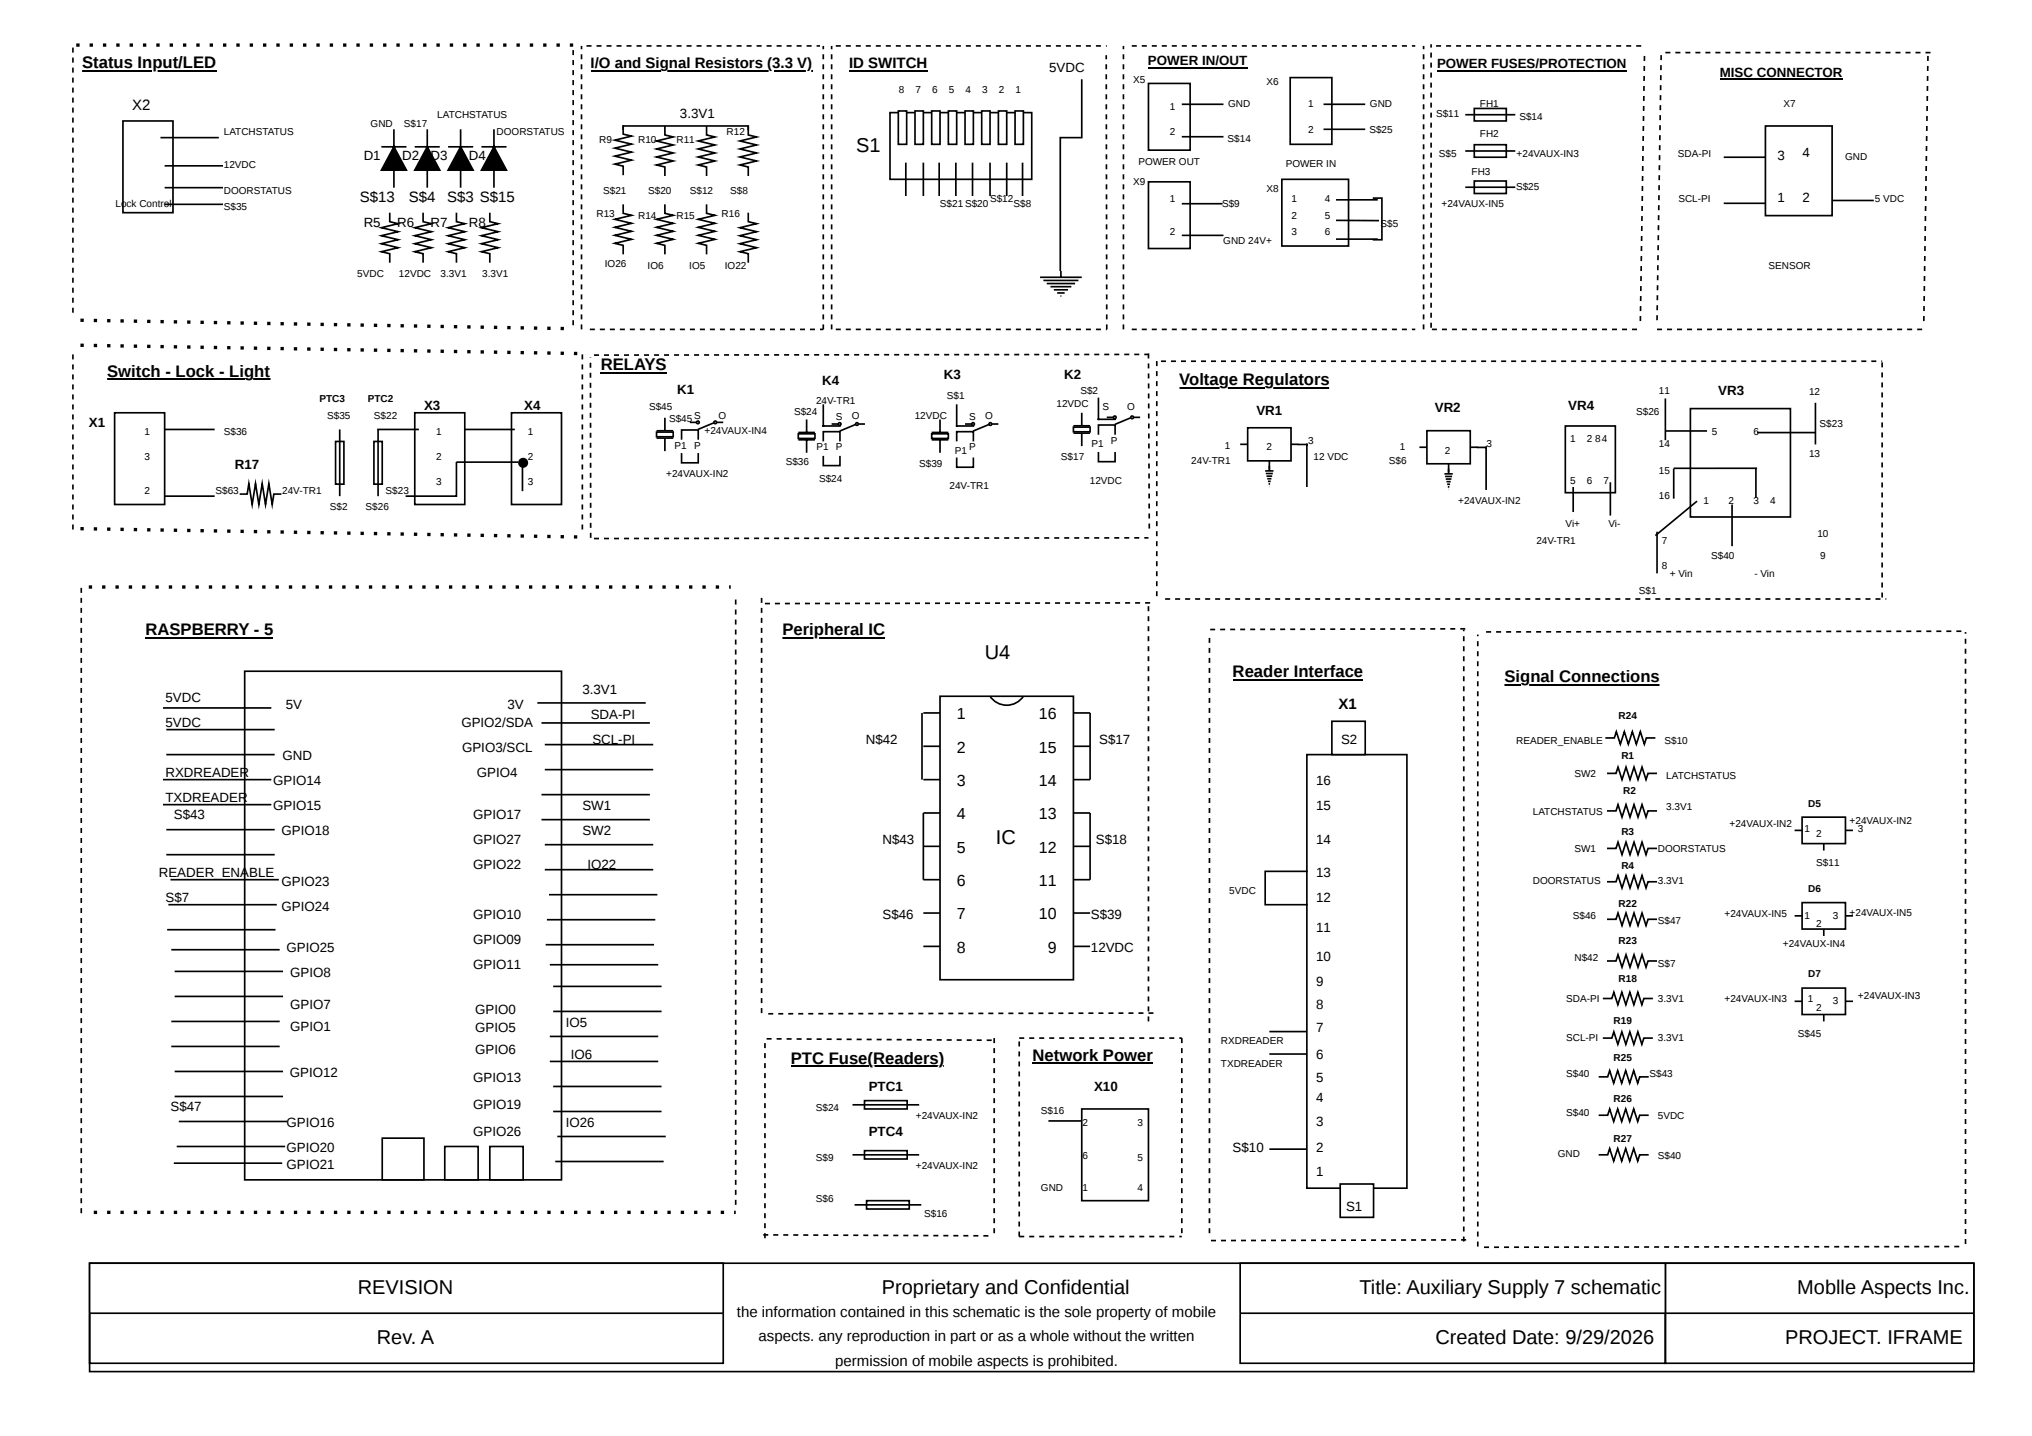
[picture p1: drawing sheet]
<svg xmlns="http://www.w3.org/2000/svg" width="297mm" height="210mm" viewBox="0 0 297 210" stroke-linecap="round" stroke-linejoin="round" font-family="sans-serif">
<defs><g id="words">
<g font-size="2.9">
<text x="125.1" y="22.2">S1</text>
<text x="143.9" y="96.3">U4</text>
<text x="145.6" y="123.3">IC</text>
<text x="52.3" y="189.1">REVISION</text>
<text x="128.9" y="189.1">Proprietary and Confidential</text>
<text x="198.7" y="189.1">Title: Auxiliary Supply 7 schematic</text>
<text x="262.7" y="189.1">Moblle Aspects Inc.</text>
<text x="55.1" y="196.5">Rev. A</text>
<text x="209.8" y="196.5">Created Date: 9/29/2026</text>
<text x="260.9" y="196.5">PROJECT. IFRAME</text>
</g>
<g font-size="2.4">
<text x="12" y="10">Status Input/LED</text>
<text x="15.7" y="55.1">Switch - Lock - Light</text>
<text x="87.8" y="54.1">RELAYS</text>
<text x="172.4" y="56.3">Voltage Regulators</text>
<text x="21.3" y="92.9">RASPBERRY - 5</text>
<text x="114.4" y="92.9">Peripheral IC</text>
<text x="180.2" y="99">Reader Interface</text>
<text x="219.9" y="99.7">Signal Connections</text>
<text x="115.6" y="155.5">PTC Fuse(Readers)</text>
<text x="150.9" y="155">Network Power</text>
</g>
<g font-size="2.3">
<text x="139.8" y="105.1">1</text>
<text x="151.9" y="105.1">16</text>
<text x="139.8" y="110">2</text>
<text x="151.9" y="110">15</text>
<text x="139.8" y="114.9">3</text>
<text x="139.8" y="119.8">4</text>
<text x="151.9" y="114.9">14</text>
<text x="151.9" y="119.8">13</text>
<text x="139.8" y="124.6">5</text>
<text x="151.9" y="124.6">12</text>
<text x="139.8" y="129.5">6</text>
<text x="151.9" y="129.5">11</text>
<text x="139.8" y="134.4">7</text>
<text x="151.9" y="134.4">10</text>
<text x="139.8" y="139.3">8</text>
<text x="153.2" y="139.3">9</text>
</g>
<g font-size="2.2">
<text x="86.3" y="10">I/O and Signal Resistors (3.3 V)</text>
<text x="124.1" y="10">ID SWITCH</text>
<text x="19.3" y="16.1">X2</text>
<text x="52.6" y="29.5">S$13</text>
<text x="59.8" y="29.5">S$4</text>
<text x="65.4" y="29.5">S$3 S$15</text>
<text x="195.6" y="103.6">X1</text>
<text x="107.7" y="192.6">the information contained in this schematic is the sole property of mobile</text>
<text x="110.9" y="196">aspects. any reproduction in part or as a whole without the written</text>
<text x="122.1" y="199.6">permission of mobile aspects is prohibited.</text>
</g>
<g font-size="1.9">
<text x="153.4" y="10.5">5VDC</text>
<text x="167.8" y="9.5">POWER IN/OUT</text>
<text x="210.1" y="10">POWER FUSES/PROTECTION</text>
<text x="251.4" y="11.2">MISC CONNECTOR</text>
<text x="99.4" y="17.3">3.3V1</text>
<text x="53.2" y="23.4">D1</text>
<text x="58.8" y="23.4">D2</text>
<text x="62.9" y="23.4">D3</text>
<text x="68.5" y="23.4">D4</text>
<text x="259.8" y="23.4">3</text>
<text x="263.5" y="22.9">4</text>
<text x="259.8" y="29.5">1</text>
<text x="263.5" y="29.5">2</text>
<text x="53.2" y="33.2">R5</text>
<text x="58" y="33.2">R6</text>
<text x="62.9" y="33.2">R7</text>
<text x="68.5" y="33.2">R8</text>
<text x="62" y="60">X3</text>
<text x="76.6" y="60">X4</text>
<text x="99" y="57.5">K1</text>
<text x="120.2" y="56.3">K4</text>
<text x="138" y="55.3">K3</text>
<text x="155.5" y="55.3">K2</text>
<text x="229.2" y="60">VR4</text>
<text x="251.2" y="57.8">VR3</text>
<text x="13" y="62.4">X1</text>
<text x="183.6" y="60.7">VR1</text>
<text x="209.7" y="60.2">VR2</text>
<text x="34.3" y="68.5">R17</text>
<text x="85.1" y="101.4">3.3V1</text>
<text x="24.2" y="102.6">5VDC</text>
<text x="24.2" y="106.3">5VDC</text>
<text x="41.8" y="103.6">5V</text>
<text x="67.4" y="106.3">GPIO2/SDA</text>
<text x="74.2" y="103.6">3V</text>
<text x="86.3" y="105.1">SDA-PI</text>
<text x="24.2" y="113.6">RXDREADER</text>
<text x="41.3" y="111.2">GND</text>
<text x="67.5" y="109.9">GPIO3/SCL</text>
<text x="69.7" y="113.6">GPIO4</text>
<text x="86.6" y="108.7">SCL-PI</text>
<text x="126.6" y="108.7">N$42</text>
<text x="160.7" y="108.7">S$17</text>
<text x="196" y="108.7">S2</text>
<text x="24.2" y="117.2">TXDREADER</text>
<text x="25.4" y="119.7">S$43</text>
<text x="39.9" y="114.8">GPIO14</text>
<text x="39.9" y="118.5">GPIO15</text>
<text x="69.2" y="119.7">GPIO17</text>
<text x="85.1" y="118.5">SW1</text>
<text x="192.4" y="118.5">15</text>
<text x="192.4" y="114.8">16</text>
<text x="41.1" y="122.1">GPIO18</text>
<text x="69.2" y="123.3">GPIO27</text>
<text x="85.1" y="122.1">SW2</text>
<text x="129" y="123.3">N$43</text>
<text x="160.2" y="123.3">S$18</text>
<text x="192.4" y="123.3">14</text>
<text x="23.2" y="128.2">READER_ENABLE</text>
<text x="24.2" y="131.9">S$7</text>
<text x="41.1" y="129.4">GPIO23</text>
<text x="69.2" y="127">GPIO22</text>
<text x="85.9" y="127">IO22</text>
<text x="192.4" y="131.9">12</text>
<text x="192.4" y="128.2">13</text>
<text x="41.1" y="133.1">GPIO24</text>
<text x="69.2" y="134.3">GPIO10</text>
<text x="69.2" y="138">GPIO09</text>
<text x="129" y="134.3">S$46</text>
<text x="159.5" y="134.3">S$39</text>
<text x="192.4" y="136.3">11</text>
<text x="41.9" y="139.2">GPIO25</text>
<text x="42.4" y="142.8">GPIO8</text>
<text x="69.2" y="141.6">GPIO11</text>
<text x="159.5" y="139.2">12VDC</text>
<text x="192.4" y="140.4">10</text>
<text x="42.4" y="147.5">GPIO7</text>
<text x="69.5" y="148.2">GPIO0</text>
<text x="192.4" y="147.5">8</text>
<text x="192.4" y="144.1">9</text>
<text x="42.4" y="150.6">GPIO1</text>
<text x="69.5" y="150.9">GPIO5</text>
<text x="69.5" y="154">GPIO6</text>
<text x="82.7" y="150.1">IO5</text>
<text x="83.4" y="154.8">IO6</text>
<text x="192.4" y="154.8">6</text>
<text x="192.4" y="150.9">7</text>
<text x="42.4" y="157.5">GPIO12</text>
<text x="69.2" y="158.2">GPIO13</text>
<text x="127" y="159.4">PTC1</text>
<text x="159.9" y="159.4">X10</text>
<text x="192.4" y="161.1">4</text>
<text x="192.4" y="158.2">5</text>
<text x="24.9" y="162.3">S$47</text>
<text x="41.9" y="164.8">GPIO16</text>
<text x="69.2" y="162.1">GPIO19</text>
<text x="69.2" y="166">GPIO26</text>
<text x="82.7" y="164.8">IO26</text>
<text x="127" y="166">PTC4</text>
<text x="192.4" y="164.5">3</text>
<text x="41.9" y="168.4">GPIO20</text>
<text x="41.9" y="170.9">GPIO21</text>
<text x="180.2" y="168.4">S$10</text>
<text x="192.4" y="171.8">1</text>
<text x="192.4" y="168.4">2</text>
<text x="196.7" y="177">S1</text>
</g>
<g font-size="1.5">
<text x="63.9" y="17.3">LATCHSTATUS</text>
<text x="131.4" y="13.7">8</text>
<text x="133.8" y="13.7">7</text>
<text x="136.3" y="13.7">6</text>
<text x="138.7" y="13.7">5</text>
<text x="141.1" y="13.7">4</text>
<text x="143.6" y="13.7">3</text>
<text x="146" y="13.7">2</text>
<text x="148.4" y="13.7">1</text>
<text x="165.6" y="12.2">X5</text>
<text x="171" y="16.1">1</text>
<text x="179.5" y="15.6">GND</text>
<text x="185.1" y="12.4">X6</text>
<text x="191.2" y="15.6">1</text>
<text x="200.2" y="15.6">GND</text>
<text x="209.9" y="17.1">S$11</text>
<text x="216.3" y="15.6">FH1</text>
<text x="222.1" y="17.6">S$14</text>
<text x="260.7" y="15.6">X7</text>
<text x="32.7" y="19.8">LATCHSTATUS</text>
<text x="54.2" y="18.5">GND</text>
<text x="59" y="18.5">S$17</text>
<text x="72.6" y="19.8">DOORSTATUS</text>
<text x="87.6" y="21">R9</text>
<text x="93.3" y="21">R10</text>
<text x="98.9" y="21">R11</text>
<text x="106.2" y="19.8">R12</text>
<text x="171" y="19.8">2</text>
<text x="179.4" y="20.7">S$14</text>
<text x="191.2" y="19.5">2</text>
<text x="200.2" y="19.5">S$25</text>
<text x="210.3" y="22.9">S$5</text>
<text x="216.3" y="20">FH2</text>
<text x="221.7" y="22.9">+24VAUX-IN3</text>
<text x="245.2" y="22.9">SDA-PI</text>
<text x="269.7" y="23.4">GND</text>
<text x="32.7" y="24.6">12VDC</text>
<text x="32.7" y="28.3">DOORSTATUS</text>
<text x="88.2" y="28.3">S$21</text>
<text x="94.7" y="28.3">S$20</text>
<text x="100.8" y="28.3">S$12</text>
<text x="106.7" y="28.3">S$8</text>
<text x="144.7" y="29.5">S$12</text>
<text x="165.6" y="27.1">X9</text>
<text x="166.4" y="24.1">POWER OUT</text>
<text x="171" y="29.5">1</text>
<text x="185.1" y="28">X8</text>
<text x="187.9" y="24.4">POWER IN</text>
<text x="188.8" y="29.5">1</text>
<text x="193.7" y="29.5">4</text>
<text x="215.1" y="25.6">FH3</text>
<text x="221.6" y="27.8">S$25</text>
<text x="245.3" y="29.5">SCL-PI</text>
<text x="274" y="29.5">5 VDC</text>
<text x="16.9" y="30.2">Lock Control</text>
<text x="32.7" y="30.7">S$35</text>
<text x="87.2" y="31.7">R13</text>
<text x="93.3" y="31.9">R14</text>
<text x="98.9" y="31.9">R15</text>
<text x="105.5" y="31.7">R16</text>
<text x="137.4" y="30.2">S$21S$20</text>
<text x="148.2" y="30.2">S$8</text>
<text x="171" y="34.4">2</text>
<text x="178.6" y="30.2">S$9</text>
<text x="178.8" y="35.6">GND 24V+</text>
<text x="188.8" y="31.9">2</text>
<text x="188.8" y="34.4">3</text>
<text x="193.7" y="31.9">5</text>
<text x="193.7" y="34.4">6</text>
<text x="201.8" y="33.2">S$5</text>
<text x="210.7" y="30.2">+24VAUX-IN5</text>
<text x="52.2" y="40.5">5VDC</text>
<text x="58.3" y="40.5">12VDC</text>
<text x="64.4" y="40.5">3.3V1</text>
<text x="70.5" y="40.5">3.3V1</text>
<text x="88.4" y="39">IO26</text>
<text x="94.7" y="39.3">IO6</text>
<text x="100.8" y="39.3">IO5</text>
<text x="106" y="39.3">IO22</text>
<text x="258.5" y="39.3">SENSOR</text>
<text x="46.7" y="58.7">PTC3</text>
<text x="53.8" y="58.7">PTC2</text>
<text x="94.9" y="60">S$45</text>
<text x="119.3" y="59">24V-TR1</text>
<text x="138.4" y="58.3">S$1</text>
<text x="154.4" y="59.5">12VDC</text>
<text x="157.9" y="57.5">S$2</text>
<text x="161.2" y="60">S</text>
<text x="164.7" y="60">O</text>
<text x="242.5" y="57.5">11</text>
<text x="264.4" y="57.8">12</text>
<text x="21.1" y="63.6">1</text>
<text x="32.7" y="63.6">S$36</text>
<text x="47.8" y="61.2">S$35</text>
<text x="54.7" y="61.2">S$22</text>
<text x="63.8" y="63.6">1</text>
<text x="77.2" y="63.6">1</text>
<text x="97.8" y="61.7">S$45</text>
<text x="98.6" y="65.6">P1</text>
<text x="101.4" y="61.2">S</text>
<text x="101.4" y="65.6">P</text>
<text x="103" y="63.4">+24VAUX-IN4</text>
<text x="105" y="61.2">O</text>
<text x="116.1" y="60.7">S$24</text>
<text x="119.3" y="65.8">P1</text>
<text x="122.2" y="61.4">S</text>
<text x="122.2" y="65.8">P</text>
<text x="124.5" y="61.2">O</text>
<text x="133.7" y="61.2">12VDC</text>
<text x="141.7" y="61.4">S</text>
<text x="141.7" y="65.8">P</text>
<text x="144" y="61.2">O</text>
<text x="159.5" y="65.3">P1</text>
<text x="162.4" y="64.8">P</text>
<text x="179" y="65.6">1</text>
<text x="185.1" y="65.8">2</text>
<text x="191.2" y="64.8">3</text>
<text x="204.6" y="65.8">1</text>
<text x="217.3" y="65.3">3</text>
<text x="229.5" y="64.6">1</text>
<text x="231.9" y="64.6">2</text>
<text x="233.1" y="64.6">84</text>
<text x="239.2" y="60.7">S$26</text>
<text x="242.5" y="65.3">14</text>
<text x="250.2" y="63.6">5</text>
<text x="256.3" y="63.6">6</text>
<text x="266" y="62.4">S$23</text>
<text x="21.1" y="67.3">3</text>
<text x="63.8" y="67.3">2</text>
<text x="63.8" y="70.9">3</text>
<text x="77.2" y="67.3">2</text>
<text x="77.2" y="70.9">3</text>
<text x="97.4" y="69.7">+24VAUX-IN2</text>
<text x="114.9" y="68">S$36</text>
<text x="119.7" y="70.4">S$24</text>
<text x="134.3" y="68.3">S$39</text>
<text x="138.8" y="71.4">24V-TR1</text>
<text x="139.6" y="66.3">P1</text>
<text x="155.1" y="67.3">S$17</text>
<text x="159.3" y="70.7">12VDC</text>
<text x="174.1" y="67.8">24V-TR1</text>
<text x="192" y="67.3">12 VDC</text>
<text x="203" y="67.8">S$6</text>
<text x="211.2" y="66.3">2</text>
<text x="229.5" y="70.7">5</text>
<text x="231.9" y="70.7">6</text>
<text x="234.4" y="70.7">7</text>
<text x="242.5" y="69.2">15</text>
<text x="264.4" y="66.8">13</text>
<text x="21.1" y="72.2">2</text>
<text x="31.5" y="72.2">S$63</text>
<text x="41.2" y="72.2">24V-TR1</text>
<text x="48.2" y="74.6">S$2</text>
<text x="53.4" y="74.6">S$26</text>
<text x="56.4" y="72.2">S$23</text>
<text x="213.1" y="73.6">+24VAUX-IN2</text>
<text x="228.8" y="77">Vi+</text>
<text x="235.1" y="77">Vi-</text>
<text x="242.5" y="72.9">16</text>
<text x="249" y="73.6">1</text>
<text x="252.6" y="73.6">2</text>
<text x="256.3" y="73.6">3</text>
<text x="258.7" y="73.6">4</text>
<text x="224.6" y="79.5">24V-TR1</text>
<text x="242.9" y="79.5">7</text>
<text x="242.9" y="83.1">8</text>
<text x="250.1" y="81.7">S$40</text>
<text x="265.6" y="78.5">10</text>
<text x="266" y="81.7">9</text>
<text x="239.6" y="86.8">S$1</text>
<text x="244.1" y="84.3">+ Vin</text>
<text x="256.4" y="84.3">- Vin</text>
<text x="236.6" y="105.1">R24</text>
<text x="221.6" y="108.7">READER_ENABLE</text>
<text x="230.1" y="113.6">SW2</text>
<text x="237" y="110.9">R1</text>
<text x="243.3" y="108.7">S$10</text>
<text x="243.5" y="113.8">LATCHSTATUS</text>
<text x="224" y="119.2">LATCHSTATUS</text>
<text x="237.2" y="116">R2</text>
<text x="243.5" y="118.5">3.3V1</text>
<text x="264.3" y="118">D5</text>
<text x="230.1" y="124.6">SW1</text>
<text x="237" y="122.1">R3</text>
<text x="242.3" y="124.6">DOORSTATUS</text>
<text x="252.8" y="120.9">+24VAUX-IN2</text>
<text x="263.8" y="121.6">1</text>
<text x="265.5" y="122.4">2</text>
<text x="270.4" y="120.4">+24VAUX-IN2</text>
<text x="271.6" y="121.6">3</text>
<text x="179.7" y="130.6">5VDC</text>
<text x="224" y="129.2">DOORSTATUS</text>
<text x="237" y="127">R4</text>
<text x="242.3" y="129.2">3.3V1</text>
<text x="264.3" y="130.4">D6</text>
<text x="265.5" y="126.5">S$11</text>
<text x="229.9" y="134.3">S$46</text>
<text x="236.6" y="132.6">R22</text>
<text x="236.6" y="138">R23</text>
<text x="242.3" y="135">S$47</text>
<text x="252.1" y="134.1">+24VAUX-IN5</text>
<text x="263.8" y="134.3">1</text>
<text x="265.5" y="135.5">2</text>
<text x="267.9" y="134.3">3</text>
<text x="270.4" y="133.8">+24VAUX-IN5</text>
<text x="230.1" y="140.4">N$42</text>
<text x="236.6" y="143.6">R18</text>
<text x="242.3" y="141.4">S$7</text>
<text x="260.6" y="138.4">+24VAUX-IN4</text>
<text x="264.3" y="142.8">D7</text>
<text x="228.9" y="146.5">SDA-PI</text>
<text x="235.9" y="149.7">R19</text>
<text x="242.3" y="146.5">3.3V1</text>
<text x="252.1" y="146.5">+24VAUX-IN3</text>
<text x="264.3" y="146.5">1</text>
<text x="265.5" y="147.7">2</text>
<text x="267.9" y="146.7">3</text>
<text x="271.6" y="146">+24VAUX-IN3</text>
<text x="178.5" y="156">TXDREADER</text>
<text x="178.5" y="152.6">RXDREADER</text>
<text x="228.9" y="152.1">SCL-PI</text>
<text x="235.9" y="155">R25</text>
<text x="242.3" y="152.1">3.3V1</text>
<text x="262.8" y="151.6">S$45</text>
<text x="228.9" y="157.5">S$40</text>
<text x="235.9" y="161.1">R26</text>
<text x="241.1" y="157.5">S$43</text>
<text x="119.2" y="162.3">S$24</text>
<text x="133.9" y="163.6">+24VAUX-IN2</text>
<text x="152.1" y="162.8">S$16</text>
<text x="158.2" y="164.5">2</text>
<text x="166.3" y="164.5">3</text>
<text x="228.9" y="163.1">S$40</text>
<text x="235.9" y="167">R27</text>
<text x="242.3" y="163.6">5VDC</text>
<text x="119.2" y="169.6">S$9</text>
<text x="133.9" y="170.9">+24VAUX-IN2</text>
<text x="158.2" y="169.4">6</text>
<text x="166.3" y="169.6">5</text>
<text x="227.7" y="169.2">GND</text>
<text x="242.3" y="169.4">S$40</text>
<text x="119.2" y="175.7">S$6</text>
<text x="135.1" y="177.9">S$16</text>
<text x="152.1" y="174">GND</text>
<text x="158.2" y="174">1</text>
<text x="166.3" y="174">4</text>
</g>
</g></defs>
<path d="M12 10.4h19.6" fill="none" stroke="#000" stroke-width=".24"/>
<path d="M18 17.7h7.3v13.4h-7.3z" fill="#fff"/>
<g fill="none" stroke="#000" stroke-width=".24">
<path d="M18 17.7h7.3v13.4h-7.3zM57.6 18.9v2.6M62.5 18.9v2.6M67.3 18.9v2.6M72.2 18.9v2.6M86.3 10.4h32.5M91.1 18.3v1.3l1.2 .3-2.4 .6 2.4 .6-2.4 .6 2.4 .5-2.4 .6 2.4 .6-2.4 .6 1.2 .3v1.3M91.1 18.9v-.5h18.3v.5M97.2 18.4v1.3l1.2 .3-2.4 .6 2.4 .6-2.4 .6 2.4 .6-2.4 .5 2.4 .6-2.4 .6 1.2 .3v1.3M103.3 18.4v1.3l1.2 .3-2.4 .6 2.4 .6-2.4 .6 2.4 .6-2.4 .5 2.4 .6-2.4 .6 1.2 .3v1.3M109.4 18.4v1.3l1.2 .3-2.4 .6 2.4 .6-2.4 .6 2.4 .6-2.4 .5 2.4 .6-2.4 .6 1.2 .3v1.3M124.1 10.4h11.5"/>
<path d="M23.5 20.1h8.5M24.1 24.2h8.5M24.1 27.4h8.5M24.1 29.9h8.5M55.7 21.5h3.7M57 31.1v1.3l1.2 .3-2.5 .6 2.5 .6-2.5 .5 2.5 .6-2.5 .6 2.5 .6-2.5 .6 1.3 .3v1.3M57.6 21.5l1.8 3.4h-3.7zM57.6 24.9v2.5M60.6 21.5h3.7M61.8 31.1v1.3l1.3 .3-2.5 .6 2.5 .6-2.5 .5 2.5 .6-2.5 .6 2.5 .6-2.5 .6 1.2 .3v1.3M62.5 21.5l1.8 3.4h-3.7zM62.5 24.9v2.5"/>
<path d="M65.5 21.5h3.7M66.7 31.1v1.3l1.2 .3-2.4 .6 2.4 .6-2.4 .5 2.4 .6-2.4 .6 2.4 .6-2.4 .6 1.2 .3v1.3M67.3 21.5l1.9 3.4h-3.7zM67.3 24.9v2.5M70.4 21.5h3.6M71.6 31.1v1.3l1.2 .3-2.4 .6 2.4 .6-2.4 .5 2.4 .6-2.4 .6 2.4 .6-2.4 .6 1.2 .3v1.3M72.2 21.5l1.8 3.4h-3.6zM72.2 24.9v2.5M91.1 29.9v1.3l1.2 .3-2.4 .6 2.4 .5-2.4 .6 2.4 .6-2.4 .6 2.4 .6-2.4 .6 1.2 .3v1.3M97.2 29.9v1.3l1.2 .3-2.4 .6 2.4 .5-2.4 .6 2.4 .6-2.4 .6 2.4 .6-2.4 .6 1.2 .3v1.3M103.3 29.9v1.3l1.2 .3-2.4 .6 2.4 .5-2.4 .6 2.4 .6-2.4 .6 2.4 .6-2.4 .6 1.2 .3v1.3M109.4 31.1v1.3l1.2 .3-2.4 .6 2.4 .6-2.4 .5 2.4 .6-2.4 .6 2.4 .6-2.4 .6 1.2 .3v1.3"/>
</g>
<g fill="#000">
<path d="M11.1 6.3h.5v.5h-.5zM13.1 6.3h.5v.5h-.5zM15 6.3h.5v.5h-.5zM17 6.3h.5v.5h-.5zM18.9 6.3h.5v.5h-.5zM20.9 6.3h.5v.5h-.5zM22.8 6.3h.5v.5h-.5zM24.8 6.3h.5v.5h-.5zM26.7 6.3h.5v.5h-.5zM28.7 6.3h.5v.5h-.5zM30.6 6.3h.5v.5h-.5zM32.6 6.3h.5v.5h-.5zM34.5 6.3h.5v.5h-.5zM36.5 6.3h.5v.5h-.5zM38.4 6.3h.5v.5h-.5zM40.4 6.3h.5v.5h-.5zM42.3 6.3h.5v.5h-.5zM44.3 6.3h.5v.5h-.5zM46.2 6.3h.5v.5h-.5zM48.2 6.3h.5v.5h-.5zM50.1 6.3h.5v.5h-.5zM52.1 6.3h.5v.5h-.5zM54 6.3h.5v.5h-.5zM56 6.3h.5v.5h-.5zM57.9 6.3h.5v.5h-.5zM59.9 6.3h.5v.5h-.5zM61.8 6.3h.5v.5h-.5zM63.8 6.3h.5v.5h-.5zM65.7 6.3h.5v.5h-.5zM67.7 6.3h.5v.5h-.5zM69.6 6.3h.5v.5h-.5zM71.6 6.3h.5v.5h-.5zM73.5 6.3h.5v.5h-.5zM75.5 6.3h.5v.5h-.5zM77.4 6.3h.5v.5h-.5zM79.4 6.3h.5v.5h-.5zM81.3 6.3h.5v.5h-.5zM83.3 6.3h.5v.5h-.5z"/>
<path d="M85.7 6.6h.8v.2h-.8zM87.2 6.6h.7v.2h-.7zM88.7 6.6h.7v.2h-.7zM90.1 6.6h.7v.2h-.7zM91.6 6.6h.7v.2h-.7zM93 6.6h.8v.2h-.8zM94.5 6.6h.7v.2h-.7zM96 6.6h.7v.2h-.7zM97.4 6.6h.8v.2h-.8zM98.9 6.6h.7v.2h-.7zM100.4 6.6h.7v.2h-.7zM101.8 6.6h.7v.2h-.7zM103.3 6.6h.7v.2h-.7zM104.7 6.6h.8v.2h-.8zM106.2 6.6h.7v.2h-.7zM107.7 6.6h.7v.2h-.7zM109.1 6.6h.8v.2h-.8zM110.6 6.6h.7v.2h-.7zM112.1 6.6h.7v.2h-.7zM113.5 6.6h.7v.2h-.7zM115 6.6h.7v.2h-.7zM116.4 6.6h.8v.2h-.8zM117.9 6.6h.7v.2h-.7zM119.4 6.6h.5v.2h-.5z"/>
<path d="M57.6 21.5l1.8 3.4h-3.7zM57.6 24.9v2.5zM55.7 21.5h3.7zM57.6 18.9v2.6z"/>
<path d="M62.5 21.5l1.8 3.4h-3.7zM62.5 24.9v2.5zM60.6 21.5h3.7zM62.5 18.9v2.6z"/>
<path d="M67.3 21.5l1.9 3.4h-3.7zM67.3 24.9v2.5zM65.5 21.5h3.7zM67.3 18.9v2.6z"/>
<path d="M72.2 21.5l1.8 3.4h-3.6zM72.2 24.9v2.5zM70.4 21.5h3.6zM72.2 18.9v2.6z"/>
<path d="M10.5 45h.3v.7h-.3zM10.5 43.5h.3v.7h-.3zM10.5 42.1h.3v.7h-.3zM10.5 40.6h.3v.7h-.3zM10.5 39.1h.3v.8h-.3zM10.5 37.7h.3v.7h-.3zM10.5 36.2h.3v.7h-.3zM10.5 34.7h.3v.8h-.3zM10.5 33.3h.3v.7h-.3zM10.5 31.8h.3v.7h-.3zM10.5 30.4h.3v.7h-.3zM10.5 28.9h.3v.7h-.3zM10.5 27.4h.3v.8h-.3zM10.5 26h.3v.7h-.3zM10.5 24.5h.3v.7h-.3zM10.5 23h.3v.8h-.3zM10.5 21.6h.3v.7h-.3zM10.5 20.1h.3v.7h-.3zM10.5 18.7h.3v.7h-.3zM10.5 17.2h.3v.7h-.3zM10.5 15.7h.3v.8h-.3zM10.5 14.3h.3v.7h-.3zM10.5 12.8h.3v.7h-.3zM10.5 11.3h.3v.8h-.3zM10.5 9.9h.3v.7h-.3zM10.5 8.4h.3v.7h-.3zM10.5 7h.3v.7h-.3z"/>
<path d="M11.8 46.6h.4v.5l-.4-.1zM13.7 46.6h.5v.5h-.5zM15.7 46.6h.4v.5h-.4zM17.6 46.7h.5v.5h-.5zM19.6 46.7h.4v.5h-.4zM21.5 46.7h.5v.5h-.5zM23.5 46.8h.4v.5h-.5zM25.4 46.8h.5v.5h-.5zM27.4 46.8h.4v.5h-.5zM29.3 46.9h.5v.5h-.5zM31.3 46.9h.4v.5h-.5zM33.2 46.9h.5v.5h-.5zM35.2 47h.4v.5h-.5zM37.1 47h.5v.5h-.5zM39.1 47h.4v.5h-.5zM41 47.1h.5v.5h-.5zM43 47.1h.4v.5h-.5zM44.9 47.1h.5v.5h-.5zM46.9 47.2h.4v.5h-.5zM48.8 47.2h.5v.5h-.5zM50.8 47.2h.4v.5h-.5zM52.7 47.3h.5v.5h-.5zM54.7 47.3h.4v.5h-.5zM56.6 47.3h.5v.5h-.5zM58.5 47.4h.5v.5h-.5zM60.5 47.4h.5v.5h-.5zM62.4 47.4h.5v.5h-.5zM64.4 47.5h.5v.5h-.5zM66.3 47.5h.5v.5h-.5zM68.3 47.5h.5v.5h-.5zM70.2 47.6h.5v.5h-.5zM72.2 47.6h.5v.5h-.5zM74.1 47.6h.5v.5h-.5zM76.1 47.7h.5v.5h-.5zM78 47.7h.5v.5h-.5zM80 47.7h.5v.5h-.5zM81.9 47.8h.5v.5h-.5z"/>
<path d="M83.7 46.8h.2v.7h-.2zM83.7 45.3h.2v.8h-.2zM83.7 43.9h.2v.7h-.2zM83.7 42.4h.2v.7h-.2zM83.7 41h.2v.7h-.2zM83.7 39.5h.2v.7h-.2zM83.7 38h.2v.8h-.2zM83.7 36.6h.2v.7h-.2zM83.7 35.1h.2v.7h-.2zM83.7 33.6h.2v.8h-.2zM83.7 32.2h.2v.7h-.2zM83.7 30.7h.2v.8h-.2zM83.7 29.3h.2v.7h-.2zM83.7 27.8h.2v.7h-.2zM83.7 26.3h.2v.8h-.2zM83.7 24.9h.2v.7h-.2zM83.7 23.4h.2v.7h-.2zM83.7 21.9h.2v.8h-.2zM83.7 20.5h.2v.7h-.2zM83.7 19h.2v.8h-.2zM83.7 17.6h.2v.7h-.2zM83.7 16.1h.2v.7h-.2zM83.7 14.6h.2v.8h-.2zM83.7 13.2h.2v.7h-.2zM83.7 11.7h.2v.7h-.2zM83.7 10.2h.2v.8h-.2zM83.7 8.8h.2v.7h-.2zM83.7 7.3h.2v.8h-.2z"/>
<path d="M84.9 47.4h.2v.7h-.2zM84.9 46h.2v.7h-.2zM84.9 44.5h.2v.7h-.2zM84.9 43h.2v.8h-.2zM84.9 41.6h.2v.7h-.2zM84.9 40.1h.2v.7h-.2zM84.9 38.6h.2v.8h-.2zM84.9 37.2h.2v.7h-.2zM84.9 35.7h.2v.7h-.2zM84.9 34.3h.2v.7h-.2zM84.9 32.8h.2v.7h-.2zM84.9 31.3h.2v.8h-.2zM84.9 29.9h.2v.7h-.2zM84.9 28.4h.2v.7h-.2zM84.9 26.9h.2v.8h-.2zM84.9 25.5h.2v.7h-.2zM84.9 24h.2v.7h-.2zM84.9 22.6h.2v.7h-.2zM84.9 21.1h.2v.7h-.2zM84.9 19.6h.2v.8h-.2zM84.9 18.2h.2v.7h-.2zM84.9 16.7h.2v.7h-.2zM84.9 15.2h.2v.8h-.2zM84.9 13.8h.2v.7h-.2zM84.9 12.3h.2v.7h-.2zM84.9 10.9h.2v.7h-.2zM84.9 9.4h.2v.7h-.2zM84.9 7.9h.2v.8h-.2zM84.9 6.7h.2v.5h-.2z"/>
<path d="M86.2 48h.7v.3h-.7zM87.7 48h.7v.3h-.7zM89.1 48h.8v.3h-.8zM90.6 48h.7v.3h-.7zM92.1 48h.7v.3h-.7zM93.5 48h.8v.3h-.8zM95 48h.7v.3h-.7zM96.5 48h.7v.3h-.7zM97.9 48h.7v.3h-.7zM99.4 48h.7v.3h-.7zM100.8 48h.8v.3h-.8zM102.3 48h.7v.3h-.7zM103.8 48h.7v.3h-.7zM105.2 48h.8v.3h-.8zM106.7 48h.7v.3h-.7zM108.2 48h.7v.3h-.7zM109.6 48h.7v.3h-.7zM111.1 48h.7v.3h-.7zM112.5 48h.8v.3h-.8zM114 48h.7v.3h-.7zM115.5 48h.7v.3h-.7zM116.9 48h.8v.3h-.8zM118.4 48h.7v.3h-.7zM119.9 48h.4v.3h-.4z"/>
<path d="M120.2 47.4h.3v.7h-.3zM120.2 46h.3v.7h-.3zM120.2 44.5h.3v.7h-.3zM120.2 43h.3v.8h-.3zM120.2 41.6h.3v.7h-.3zM120.2 40.1h.3v.7h-.3zM120.2 38.6h.3v.8h-.3zM120.2 37.2h.3v.7h-.3zM120.2 35.7h.3v.7h-.3zM120.2 34.3h.3v.7h-.3zM120.2 32.8h.3v.7h-.3zM120.2 31.3h.3v.8h-.3zM120.2 29.9h.3v.7h-.3zM120.2 28.4h.3v.7h-.3zM120.2 26.9h.3v.8h-.3zM120.2 25.5h.3v.7h-.3zM120.2 24h.3v.7h-.3zM120.2 22.6h.3v.7h-.3zM120.2 21.1h.3v.7h-.3zM120.2 19.6h.3v.8h-.3zM120.2 18.2h.3v.7h-.3zM120.2 16.7h.3v.7h-.3zM120.2 15.2h.3v.8h-.3zM120.2 13.8h.3v.7h-.3zM120.2 12.3h.3v.7h-.3zM120.2 10.9h.3v.7h-.3zM120.2 9.4h.3v.7h-.3zM120.2 7.9h.3v.8h-.3zM120.2 6.7h.3v.5h-.3z"/>
</g>
<path d="M130.1 16.5h20.7v9.7h-20.7z" fill="#fff"/>
<path d="M130.1 16.5h20.7v9.7h-20.7z" fill="none" stroke="#000" stroke-width=".24"/>
<path d="M131.3 16.2h1.2v4.9h-1.2z" fill="#fff"/>
<path d="M131.3 16.2h1.2v4.9h-1.2z" fill="none" stroke="#000" stroke-width=".24"/>
<path d="M133.7 16.2h1.3v4.9h-1.3z" fill="#fff"/>
<path d="M133.7 16.2h1.3v4.9h-1.3z" fill="none" stroke="#000" stroke-width=".24"/>
<path d="M136.2 16.2h1.2v4.9h-1.2z" fill="#fff"/>
<path d="M136.2 16.2h1.2v4.9h-1.2z" fill="none" stroke="#000" stroke-width=".24"/>
<path d="M138.6 16.2h1.2v4.9h-1.2z" fill="#fff"/>
<path d="M138.6 16.2h1.2v4.9h-1.2z" fill="none" stroke="#000" stroke-width=".24"/>
<path d="M141.1 16.2h1.2v4.9h-1.2z" fill="#fff"/>
<path d="M141.1 16.2h1.2v4.9h-1.2z" fill="none" stroke="#000" stroke-width=".24"/>
<path d="M143.5 16.2h1.2v4.9h-1.2z" fill="#fff"/>
<path d="M143.5 16.2h1.2v4.9h-1.2z" fill="none" stroke="#000" stroke-width=".24"/>
<path d="M145.9 16.2h1.2v4.9h-1.2z" fill="#fff"/>
<path d="M145.9 16.2h1.2v4.9h-1.2z" fill="none" stroke="#000" stroke-width=".24"/>
<path d="M148.4 16.2h1.2v4.9h-1.2z" fill="#fff"/>
<g fill="none" stroke="#000" stroke-width=".24">
<path d="M148.4 16.2h1.2v4.9h-1.2zM158.1 11.6v8.5h-3.1v19.5M167.8 9.9h14.5M132.4 23.8v4.8M135 23.8v4.8M137.3 23.8v4.8M139.7 23.8v4.8M142.1 23.8v4.8M144.7 23.8v4.8M147.1 23.8v4.8M149.5 23.8v4.8M155.1 39.6v.9"/>
<path d="M152 40.5h6.1M152.5 41h5.1M153 41.4h4.1M153.5 41.9h3.1M154 42.4h2.1M154.5 42.8h1.1M155 43.3h.1"/>
</g>
<g fill="#000">
<path d="M122.2 6.6h.7v.2h-.7zM123.6 6.6h.8v.2h-.8zM125.1 6.6h.7v.2h-.7zM126.6 6.6h.7v.2h-.7zM128 6.6h.7v.2h-.7zM129.5 6.6h.7v.2h-.7zM130.9 6.6h.8v.2h-.8zM132.4 6.6h.7v.2h-.7zM133.9 6.6h.7v.2h-.7zM135.3 6.6h.8v.2h-.8zM136.8 6.6h.7v.2h-.7zM138.3 6.6h.7v.2h-.7zM139.7 6.6h.7v.2h-.7zM141.2 6.6h.7v.2h-.7zM142.6 6.6h.8v.2h-.8zM144.1 6.6h.7v.2h-.7zM145.6 6.6h.7v.2h-.7zM147 6.6h.8v.2h-.8zM148.5 6.6h.7v.2h-.7zM150 6.6h.7v.2h-.7zM151.4 6.6h.7v.2h-.7zM152.9 6.6h.7v.2h-.7zM154.3 6.6h.8v.2h-.8zM155.8 6.6h.7v.2h-.7zM157.3 6.6h.7v.2h-.7zM158.7 6.6h.8v.2h-.8zM160.2 6.6h.7v.2h-.7zM161.7 6.6h.1v.2h-.1z"/>
<path d="M121.4 47.4h.3v.7h-.3zM121.4 46h.3v.7h-.3zM121.4 44.5h.3v.7h-.3zM121.4 43h.3v.8h-.3zM121.4 41.6h.3v.7h-.3zM121.4 40.1h.3v.7h-.3zM121.4 38.6h.3v.8h-.3zM121.4 37.2h.3v.7h-.3zM121.4 35.7h.3v.7h-.3zM121.4 34.3h.3v.7h-.3zM121.4 32.8h.3v.7h-.3zM121.4 31.3h.3v.8h-.3zM121.4 29.9h.3v.7h-.3zM121.4 28.4h.3v.7h-.3zM121.4 26.9h.3v.8h-.3zM121.4 25.5h.3v.7h-.3zM121.4 24h.3v.7h-.3zM121.4 22.6h.3v.7h-.3zM121.4 21.1h.3v.7h-.3zM121.4 19.6h.3v.8h-.3zM121.4 18.2h.3v.7h-.3zM121.4 16.7h.3v.7h-.3zM121.4 15.2h.3v.8h-.3zM121.4 13.8h.3v.7h-.3zM121.4 12.3h.3v.7h-.3zM121.4 10.9h.3v.7h-.3zM121.4 9.4h.3v.7h-.3zM121.4 7.9h.3v.8h-.3zM121.4 6.7h.3v.5h-.3z"/>
<path d="M122.2 48h.7v.3h-.7zM123.6 48h.8v.3h-.8zM125.1 48h.7v.3h-.7zM126.6 48h.7v.3h-.7zM128 48h.7v.3h-.7zM129.5 48h.7v.3h-.7zM130.9 48h.8v.3h-.8zM132.4 48h.7v.3h-.7zM133.9 48h.7v.3h-.7zM135.3 48h.8v.3h-.8zM136.8 48h.7v.3h-.7zM138.3 48h.7v.3h-.7zM139.7 48h.7v.3h-.7zM141.2 48h.7v.3h-.7zM142.6 48h.8v.3h-.8zM144.1 48h.7v.3h-.7zM145.6 48h.7v.3h-.7zM147 48h.8v.3h-.8zM148.5 48h.7v.3h-.7zM150 48h.7v.3h-.7zM151.4 48h.7v.3h-.7zM152.9 48h.7v.3h-.7zM154.3 48h.8v.3h-.8zM155.8 48h.7v.3h-.7zM157.3 48h.7v.3h-.7zM158.7 48h.8v.3h-.8zM160.2 48h.7v.3h-.7zM161.7 48h.1v.3h-.1z"/>
<path d="M161.6 47.4h.3v.7h-.2zM161.6 46h.3v.7h-.3zM161.6 44.5h.3v.7h-.3zM161.6 43h.3v.8h-.3zM161.6 41.6h.3v.7h-.3zM161.6 40.1h.3v.7h-.3zM161.6 38.6h.3v.8h-.3zM161.6 37.2h.3v.7h-.3zM161.6 35.7h.3v.7h-.3zM161.6 34.3h.3v.7h-.3zM161.6 32.8h.3v.7h-.3zM161.6 31.3h.3v.8h-.3zM161.6 29.9h.3v.7h-.3zM161.6 28.4h.3v.7h-.3zM161.6 26.9h.3v.8h-.3zM161.6 25.5h.2l.1 .7h-.3zM161.6 24h.2v.7h-.2zM161.6 22.6h.2v.7h-.2zM161.6 21.1h.2v.7h-.2zM161.6 19.6h.2v.8h-.2zM161.6 18.2h.2v.7h-.2zM161.6 16.7h.2v.7h-.2zM161.6 15.2h.2v.8h-.2zM161.6 13.8h.2v.7h-.2zM161.6 12.3h.2v.7h-.2zM161.6 10.9h.2v.7h-.2zM161.6 9.4h.2v.7h-.2zM161.6 8.1h.2v.6h-.2z"/>
<path d="M164.1 47.4h.2v.7h-.2zM164.1 46h.2v.7h-.2zM164.1 44.5h.2v.7h-.2zM164.1 43h.2v.8h-.2zM164.1 41.6h.2v.7h-.2zM164.1 40.1h.2v.7h-.2zM164.1 38.6h.2v.8h-.2zM164.1 37.2h.2v.7h-.2zM164.1 35.7h.2v.7h-.2zM164.1 34.3h.2v.7h-.2zM164.1 32.8h.2v.7h-.2zM164.1 31.3h.2v.8h-.2zM164.1 29.9h.2v.7h-.2zM164.1 28.4h.2v.7h-.2zM164.1 26.9h.2v.8h-.2zM164.1 25.5h.2v.7h-.2zM164.1 24h.2v.7h-.2zM164.1 22.6h.2v.7h-.2zM164.1 21.1h.2v.7h-.2zM164.1 19.6h.2v.8h-.2zM164.1 18.2h.2v.7h-.2zM164.1 16.7h.2v.7h-.2zM164.1 15.2h.2v.8h-.2zM164.1 13.8h.2v.7h-.2zM164.1 12.3h.2v.7h-.2zM164.1 10.9h.2v.7h-.2zM164.1 9.4h.2v.7h-.2zM164.1 7.9h.2v.8h-.2zM164.1 6.7h.2v.5h-.2z"/>
</g>
<path d="M167.9 12.2h6.1v9.7h-6.1z" fill="#fff"/>
<path d="M167.9 12.2h6.1v9.7h-6.1z" fill="none" stroke="#000" stroke-width=".24"/>
<path d="M188.6 11.3h6.1v9.8h-6.1z" fill="#fff"/>
<path d="M172.7 15.2h6.1M172.7 20h6.1M188.6 11.3h6.1v9.8h-6.1zM193.5 15.2h6.1M193.5 18.9h6.1" fill="none" stroke="#000" stroke-width=".24"/>
<path d="M167.9 26.6h6.1v9.7h-6.1z" fill="#fff"/>
<path d="M167.9 26.6h6.1v9.7h-6.1z" fill="none" stroke="#000" stroke-width=".24"/>
<path d="M187.4 26.2h9.7v9.8h-9.7z" fill="#fff"/>
<path d="M210.1 10.4h27.7M172.7 29.8h6M172.7 34.4h6.1M187.4 26.2h9.7v9.8h-9.7zM195.3 29.2h6.1M195.3 32.2h6.3M195.3 35h6.1M200.8 29h1.2v6h-1.2" fill="none" stroke="#000" stroke-width=".24"/>
<g fill="#000">
<path d="M165.4 6.6h.8v.2h-.8zM166.9 6.6h.7v.2h-.7zM168.4 6.6h.7v.2h-.7zM169.8 6.6h.7v.2h-.7zM171.3 6.6h.7v.2h-.7zM172.7 6.6h.8v.2h-.8zM174.2 6.6h.7v.2h-.7zM175.7 6.6h.7v.2h-.7zM177.1 6.6h.8v.2h-.8zM178.6 6.6h.7v.2h-.7zM180.1 6.6h.7v.2h-.7zM181.5 6.6h.7v.2h-.7zM183 6.6h.7v.2h-.7zM184.4 6.6h.8v.2h-.8zM185.9 6.6h.7v.2h-.7zM187.4 6.6h.7v.2h-.7zM188.8 6.6h.8v.2h-.8zM190.3 6.6h.7v.2h-.7zM191.8 6.6h.7v.2h-.7zM193.2 6.6h.7v.2h-.7zM194.7 6.6h.7v.2h-.7zM196.1 6.6h.8v.2h-.8zM197.6 6.6h.7v.2h-.7zM199.1 6.6h.7v.2h-.7zM200.5 6.6h.8v.2h-.8zM202 6.6h.7v.2h-.7zM203.4 6.6h.8v.2h-.8zM204.9 6.6h.7v.2h-.7zM206.4 6.6h.5v.2h-.5z"/>
<path d="M165.4 48h.8v.3h-.8zM166.9 48h.7v.3h-.7zM168.4 48h.7v.3h-.7zM169.8 48h.7v.3h-.7zM171.3 48h.7v.3h-.7zM172.7 48h.8v.3h-.8zM174.2 48h.7v.3h-.7zM175.7 48h.7v.3h-.7zM177.1 48h.8v.3h-.8zM178.6 48h.7v.3h-.7zM180.1 48h.7v.3h-.7zM181.5 48h.7v.3h-.7zM183 48h.7v.3h-.7zM184.4 48h.8v.3h-.8zM185.9 48h.7v.3h-.7zM187.4 48h.7v.3h-.7zM188.8 48h.8v.3h-.8zM190.3 48h.7v.3h-.7zM191.8 48h.7v.3h-.7zM193.2 48h.7v.3h-.7zM194.7 48h.7v.3h-.7zM196.1 48h.8v.3h-.8zM197.6 48h.7v.3h-.7zM199.1 48h.7v.3h-.7zM200.5 48h.8v.3h-.8zM202 48h.7v.3h-.7zM203.4 48h.8v.3h-.8zM204.9 48h.7v.3h-.7zM206.4 48h.5v.3h-.5z"/>
<path d="M208 47.4h.2v.7h-.2zM208 46h.2v.7h-.2zM208 44.5h.2v.7h-.2zM208 43h.2v.8h-.2zM208 41.6h.2v.7h-.2zM208 40.1h.2v.7h-.2zM208 38.6h.2v.8h-.2zM208 37.2h.2v.7h-.2zM208 35.7h.2v.7h-.2zM208 34.3h.2v.7h-.2zM208 32.8h.2v.7h-.2zM208 31.3h.2v.8h-.2zM208 29.9h.2v.7h-.2zM208 28.4h.2v.7h-.2zM208 26.9h.2v.8h-.2zM208 25.5h.2v.7h-.2zM208 24h.2v.7h-.2zM208 22.6h.2v.7h-.2zM208 21.1h.2v.7h-.2zM208 19.6h.2v.8h-.2zM208 18.2h.2v.7h-.2zM208 16.7h.2v.7h-.2zM208 15.2h.2v.8h-.2zM208 13.8h.2v.7h-.2zM208 12.3h.2v.7h-.2zM208 10.9h.2v.7h-.2zM208 9.4h.2v.7h-.2zM208 7.9h.2v.8h-.2zM208 6.7h.2v.5h-.2z"/>
</g>
<path d="M215.5 15.9h4.7v1.8h-4.7z" fill="#fff"/>
<path d="M214.2 16.8h7.3M215.5 15.9h4.7v1.8h-4.7z" fill="none" stroke="#000" stroke-width=".24"/>
<path d="M215.5 21.2h4.7v1.8h-4.7z" fill="#fff"/>
<path d="M214.2 22.1h7.3M215.5 21.2h4.7v1.8h-4.7z" fill="none" stroke="#000" stroke-width=".24"/>
<path d="M215.5 26.5h4.7v1.8h-4.7z" fill="#fff"/>
<path d="M251.4 11.6h17.9M214.2 27.4h7.3M215.5 26.5h4.7v1.8h-4.7z" fill="none" stroke="#000" stroke-width=".24"/>
<g fill="#000">
<path d="M209.9 6.6h.7v.2h-.7zM211.4 6.6h.7v.2h-.7zM212.8 6.6h.8v.2h-.8zM214.3 6.6h.7v.2h-.7zM215.8 6.6h.7v.2h-.7zM217.2 6.6h.8v.2h-.8zM218.7 6.6h.7v.2h-.7zM220.1 6.6h.8v.2h-.8zM221.6 6.6h.7v.2h-.7zM223.1 6.6h.7v.2h-.7zM224.5 6.6h.8v.2h-.8zM226 6.6h.7v.2h-.7zM227.5 6.6h.7v.2h-.7zM228.9 6.6h.8v.2h-.8zM230.4 6.6h.7v.2h-.7zM231.8 6.6h.8v.2h-.8zM233.3 6.6h.7v.2h-.7zM234.8 6.6h.7v.2h-.7zM236.2 6.6h.8v.2h-.8zM237.7 6.6h.7v.2h-.7zM239.2 6.6h.7v.2h-.7z"/>
<path d="M209.1 47.2h.2v.7h-.2zM209.1 45.7h.2v.7h-.2zM209.1 44.2h.2v.8h-.2zM209.1 42.8h.2v.7h-.2zM209.1 41.3h.2v.8h-.2zM209.1 39.9h.2v.7h-.2zM209.1 38.4h.2v.7h-.2zM209.1 36.9h.2v.8h-.2zM209.1 35.5h.2v.7h-.2zM209.1 34h.2v.7h-.2zM209.1 32.5h.2v.8h-.2zM209.1 31.1h.2v.7h-.2zM209.1 29.6h.2v.8h-.2zM209.1 28.2h.2v.7h-.2zM209.1 26.7h.2v.7h-.2zM209.1 25.2h.2v.8h-.2zM209.1 23.8h.2v.7h-.2zM209.1 22.3h.2v.7h-.2zM209.1 20.8h.2v.8h-.2zM209.1 19.4h.2v.7h-.2zM209.1 17.9h.2v.8h-.2zM209.1 16.5h.2v.7h-.2zM209.1 15h.2v.7h-.2zM209.1 13.5h.2v.8h-.2zM209.1 12.1h.2v.7h-.2zM209.1 10.6h.2v.7h-.2zM209.1 9.1h.2v.8h-.2zM209.1 7.7h.2v.7h-.2zM209.1 6.5h.2v.5h-.2z"/>
<path d="M209.3 48h.7v.3h-.7zM210.8 48h.7v.3h-.7zM212.2 48h.8v.3h-.8zM213.7 48h.7v.3h-.7zM215.1 48h.8v.3h-.8zM216.6 48h.7v.3h-.7zM218.1 48h.7v.3h-.7zM219.5 48h.8v.3h-.8zM221 48h.7v.3h-.7zM222.5 48h.7v.3h-.7zM223.9 48h.8v.3h-.8zM225.4 48h.7v.3h-.7zM226.8 48h.8v.3h-.8zM228.3 48h.7v.3h-.7zM229.8 48h.7v.3h-.7zM231.2 48h.8v.3h-.8zM232.7 48h.7v.3h-.7zM234.2 48h.7v.3h-.7zM235.6 48h.8v.3h-.8zM237.1 48h.7v.3h-.7zM238.5 48h.8v.3h-.8z"/>
<path d="M239.7 46.2h.2v.7h-.3zM239.7 44.7h.2v.8h-.2zM239.7 43.3h.2v.7h-.2zM239.7 41.8h.3v.7h-.3zM239.7 40.3h.3v.8h-.3zM239.8 38.9h.2v.7h-.2zM239.8 37.4h.2v.8h-.2zM239.8 36h.3l-.1 .7h-.2zM239.8 34.5h.3v.7h-.3zM239.9 33h.2v.8h-.3zM239.9 31.6h.2v.7h-.2zM239.9 30.1h.2v.7h-.2zM239.9 28.6l.3 .1v.7h-.3zM240 27.2h.2v.7h-.3zM240 25.7h.2v.8h-.2zM240 24.3h.2v.7h-.2zM240 22.8h.3v.7h-.3zM240 21.3h.3v.8h-.3zM240.1 19.9h.2v.7h-.2zM240.1 18.4h.2v.7h-.2zM240.1 17h.3l-.1 .7h-.2zM240.1 15.5h.3v.7h-.3zM240.2 14h.2v.8h-.3zM240.2 12.6h.2v.7h-.2zM240.2 11.1h.2v.7h-.2zM240.2 9.6h.3v.8h-.3zM240.2 8.2h.3v.7h-.3z"/>
<path d="M242.1 46.1h.2v.7h-.2zM242.1 44.6h.3l-.1 .7h-.2zM242.1 43.1l.3 .1v.7h-.3zM242.2 41.7h.2v.7h-.3zM242.2 40.2h.2v.8h-.2zM242.2 38.8h.2v.7h-.2zM242.2 37.3h.3v.7h-.3zM242.3 35.8h.2v.8h-.3zM242.3 34.4h.2v.7h-.2zM242.3 32.9h.2v.7h-.2zM242.3 31.5h.3v.7h-.3zM242.3 30h.3v.7h-.3zM242.4 28.5h.2v.8h-.2zM242.4 27.1h.2v.7h-.2zM242.4 25.6h.3l-.1 .7h-.2zM242.4 24.1h.3v.8h-.3zM242.5 22.7h.2v.7h-.3zM242.5 21.2h.2v.8l-.2-.1zM242.5 19.8h.2v.7h-.2zM242.5 18.3h.3v.7h-.3zM242.5 16.8h.3v.8h-.3zM242.6 15.4h.2v.7h-.2zM242.6 13.9h.2v.7h-.2zM242.6 12.4h.3l-.1 .8h-.2zM242.6 11h.3v.7h-.3zM242.7 9.5h.2v.8l-.3-.1zM242.7 8.1h.2v.7h-.2z"/>
</g>
<path d="M258 18.4h9.8v13.1h-9.8z" fill="#fff"/>
<path d="M258 18.4h9.8v13.1h-9.8zM252 23h6M252 29.7h6M267.8 29.3h6.1M15.7 55.5h23.8" fill="none" stroke="#000" stroke-width=".24"/>
<g fill="#000">
<path d="M243.4 7.6h.8v.2h-.8zM244.9 7.6h.7v.2h-.7zM246.3 7.6h.8v.2h-.8zM247.8 7.6h.7v.2h-.7zM249.3 7.6h.7v.2h-.7zM250.7 7.6h.8v.2h-.8zM252.2 7.6h.7v.2h-.7zM253.7 7.6h.7v.2h-.7zM255.1 7.6h.8v.2h-.8zM256.6 7.6h.7v.2h-.7zM258 7.6h.8v.2h-.8zM259.5 7.6h.7v.2h-.7zM261 7.6h.7v.2h-.7zM262.4 7.6h.8v.2h-.8zM263.9 7.6h.7v.2h-.7zM265.4 7.6h.7v.2h-.7zM266.8 7.6h.8v.2h-.8zM268.3 7.6h.7v.2h-.7zM269.7 7.6h.8v.2h-.8zM271.2 7.6h.7v.2h-.7zM272.7 7.6h.7v.2h-.7zM274.1 7.6h.8v.2h-.8zM275.6 7.6h.7v.2h-.7zM277.1 7.6h.7v.2h-.7zM278.5 7.6h.7v.2h-.7zM280 7.6h.7v.2h-.7zM281.4 7.6h.8v.2h-.8z"/>
<path d="M242.2 48h.7v.3h-.7zM243.7 48h.7v.3h-.7zM245.1 48h.8v.3h-.8zM246.6 48h.7v.3h-.7zM248.1 48h.7v.3h-.7zM249.5 48h.7v.3h-.7zM251 48h.7v.3h-.7zM252.4 48h.8v.3h-.8zM253.9 48h.7v.3h-.7zM255.4 48h.7v.3h-.7zM256.8 48h.8v.3h-.8zM258.3 48h.7v.3h-.7zM259.8 48h.7v.3h-.7zM261.2 48h.7v.3h-.7zM262.7 48h.7v.3h-.7zM264.1 48h.8v.3h-.8zM265.6 48h.7v.3h-.7zM267.1 48h.7v.3h-.7zM268.5 48h.8v.3h-.8zM270 48h.7v.3h-.7zM271.5 48h.7v.3h-.7zM272.9 48h.7v.3h-.7zM274.4 48h.7v.3h-.7zM275.8 48h.8v.3h-.8zM277.3 48h.7v.3h-.7zM278.8 48h.7v.3h-.7zM280.2 48h.8v.3h-.8z"/>
<path d="M281.1 46.2h.2v.7h-.2zM281.1 44.7h.3l-.1 .8h-.2zM281.1 43.3h.3v.7h-.3zM281.2 41.8h.2v.7h-.3zM281.2 40.3h.2v.8h-.2zM281.2 38.9h.2v.7h-.2zM281.2 37.4h.3v.8h-.3zM281.2 36h.3v.7h-.3zM281.3 34.5h.2v.7h-.2zM281.3 33h.2v.8h-.2zM281.3 31.6h.3l-.1 .7h-.2zM281.3 30.1h.3v.7h-.3zM281.4 28.6l.2 .1v.7h-.2zM281.4 27.2h.2v.7h-.2zM281.4 25.7h.3l-.1 .8h-.2zM281.4 24.3h.3v.7h-.3zM281.5 22.8h.2v.7h-.3zM281.5 21.3h.2v.8h-.2zM281.5 19.9h.2v.7h-.2zM281.5 18.4h.3v.7h-.3zM281.5 17h.3v.7h-.3zM281.6 15.5h.2v.7h-.2zM281.6 14h.2v.8h-.2zM281.6 12.6h.3l-.1 .7h-.2zM281.6 11.1h.3v.7h-.3zM281.7 9.6h.2v.8h-.3zM281.7 8.2h.2v.7h-.2z"/>
<path d="M10.5 76.7h.3v.7h-.3zM10.5 75.2h.3v.7h-.3zM10.5 73.7h.3v.8h-.3zM10.5 72.3h.3v.7h-.3zM10.5 70.8h.3v.7h-.3zM10.5 69.4h.3v.7h-.3zM10.5 67.9h.3v.7h-.3zM10.5 66.4h.3v.8h-.3zM10.5 65h.3v.7h-.3zM10.5 63.5h.3v.7h-.3zM10.5 62h.3v.8h-.3zM10.5 60.6h.3v.7h-.3zM10.5 59.1h.3v.7h-.3zM10.5 57.7h.3v.7h-.3zM10.5 56.2h.3v.7h-.3zM10.5 54.7h.3v.8h-.3zM10.5 53.3h.3v.7h-.3zM10.5 51.8h.3v.7h-.3z"/>
</g>
<path d="M16.8 60.3h7.3v13.4h-7.3z" fill="#fff"/>
<path d="M16.8 60.3h7.3v13.4h-7.3zM24.1 62.8h7.3M24.1 72.5h7.3M35 72.2h1.1l.3-1.5 .5 3 .4-3 .5 3 .5-3 .5 3 .5-3 .5 3 .2-1.5h1.1" fill="none" stroke="#000" stroke-width=".24"/>
<path d="M60.6 60.3h7.3v13.4h-7.3z" fill="#fff"/>
<path d="M60.6 60.3h7.3v13.4h-7.3z" fill="none" stroke="#000" stroke-width=".24"/>
<path d="M74.8 60.3h7.3v13.4h-7.3z" fill="#fff"/>
<path d="M74.8 60.3h7.3v13.4h-7.3z" fill="none" stroke="#000" stroke-width=".24"/>
<path d="M54.7 64.5h1.2v6.3h-1.2z" fill="#fff"/>
<path d="M54.7 64.5h1.2v6.3h-1.2zM55.1 62.8h6.1M55.3 62.8v9.7M66.7 67.6v4.9h-7.3M66.7 67.5h9M67.9 62.8h7.3M76.4 67.6v4.2" fill="none" stroke="#000" stroke-width=".24"/>
<circle cx="76.5" cy="67.6" r=".73" fill="#000"/>
<path d="M49 64.5h1.3v6.3h-1.3z" fill="#fff"/>
<path d="M49 64.5h1.3v6.3h-1.3zM49.7 62.8v9.7" fill="none" stroke="#000" stroke-width=".24"/>
<g fill="#000">
<path d="M11.8 50.2h.4v.5h-.4zM13.7 50.3h.5v.4h-.5zM15.7 50.3h.4v.5h-.4zM17.6 50.3h.5v.5h-.5zM19.6 50.3l.4 .1v.4h-.4zM21.5 50.4h.5v.5h-.5zM23.5 50.4h.4v.5h-.5zM25.4 50.4l.5 .1v.4h-.5zM27.4 50.5h.4v.5h-.5zM29.3 50.5h.5v.5h-.5zM31.3 50.5l.4 .1v.4h-.5zM33.2 50.6h.5v.5h-.5zM35.2 50.6h.4v.5h-.5zM37.1 50.6h.5v.5h-.5zM39.1 50.7h.4v.5h-.5zM41 50.7h.5v.5h-.5zM43 50.7h.4v.5h-.5zM44.9 50.8h.5v.5h-.5zM46.9 50.8h.4v.5h-.5zM48.8 50.8h.5v.5h-.5zM50.8 50.9h.4v.5h-.5zM52.7 50.9h.5v.5h-.5zM54.7 50.9h.4v.5h-.5zM56.6 51h.5v.5h-.5zM58.6 51h.4v.5h-.5zM60.5 51h.5v.5h-.5zM62.4 51.1h.5v.5h-.5zM64.4 51.1h.5v.5h-.5zM66.3 51.1h.5v.5h-.5zM68.3 51.2h.5v.5l-.5-.1zM70.2 51.2h.5v.5h-.5zM72.2 51.2h.5v.5h-.5zM74.1 51.3h.5v.5l-.5-.1zM76.1 51.3h.5v.5h-.5zM78 51.3h.5v.5h-.5zM80 51.4h.5v.5l-.5-.1zM81.9 51.4h.5v.5h-.5zM83.9 51.4h.5v.5h-.5z"/>
<path d="M11.8 77h.4v.5h-.4zM13.7 77.1h.5v.5l-.5-.1zM15.7 77.1h.4v.5h-.4zM17.6 77.1h.5v.5h-.5zM19.6 77.2h.4v.5l-.4-.1zM21.5 77.2h.5v.5h-.5zM23.5 77.2h.4v.5h-.5zM25.4 77.3h.5v.5l-.5-.1zM27.4 77.3h.4v.5h-.5zM29.3 77.3h.5v.5h-.5zM31.3 77.4h.4v.4h-.5zM33.2 77.4h.5v.5h-.5zM35.2 77.4h.4v.5h-.5zM37.1 77.5h.5v.4h-.5zM39.1 77.5h.4v.5h-.5zM41 77.5h.5v.5h-.5zM43 77.5l.4 .1v.4h-.5zM44.9 77.6h.5v.5h-.5zM46.9 77.6h.4v.5h-.5zM48.8 77.6l.5 .1v.4h-.5zM50.8 77.7h.4v.5h-.5zM52.7 77.7h.5v.5h-.5zM54.7 77.7l.4 .1v.4h-.5zM56.6 77.8h.5v.5h-.5zM58.6 77.8h.4v.5h-.5zM60.5 77.8h.5v.5h-.5zM62.4 77.9h.5v.5h-.5zM64.4 77.9h.5v.5h-.5zM66.3 77.9h.5v.5h-.5zM68.3 78h.5v.5h-.5zM70.2 78h.5v.5h-.5zM72.2 78h.5v.5h-.5zM74.1 78.1h.5v.5h-.5zM76.1 78.1h.5v.5h-.5zM78 78.1h.5v.5h-.5zM80 78.2h.5v.5h-.5zM81.9 78.2h.5v.5h-.5zM83.9 78.2h.5v.5h-.5z"/>
<path d="M85 76.7h.2v.7h-.2zM85 75.2h.2v.7h-.2zM85 73.7h.2v.8h-.2zM85 72.3h.2v.7h-.2zM85 70.8h.2v.7h-.2zM85 69.4h.2v.7h-.2zM85 67.9h.2v.7h-.2zM85 66.4h.2v.8h-.2zM85 65h.2v.7h-.2zM85 63.5h.2v.7h-.2zM85 62h.2v.8h-.2zM85 60.6h.2v.7h-.2zM85 59.1h.2v.7h-.2zM85 57.7h.2v.7h-.2zM85 56.2h.2v.7h-.2zM85 54.7h.2v.8h-.2zM85 53.3h.2v.7h-.2zM85 51.8h.2v.7h-.2z"/>
</g>
<path d="M96 63.2h2.4v.6h-2.4z" fill="#fff"/>
<path d="M96 63.2h2.4v.6h-2.4zM96 63h2.4M96 64h2.4M97.2 61.1v1.9M97.2 64v1.9M100.8 61.7h1M104.3 61.8l-2.3 1M104.7 61.7h1" fill="none" stroke="#000" stroke-width=".24"/>
<circle cx="102" cy="61.7" r=".2" fill="#fff"/>
<circle cx="102" cy="61.7" r=".2" fill="none" stroke="#000" stroke-width=".24"/>
<circle cx="104.5" cy="61.7" r=".2" fill="#fff"/>
<g fill="none" stroke="#000" stroke-width=".24">
<path d="M99.6 64.1v-1.3h2.5v1.3"/>
<circle cx="104.5" cy="61.7" r=".2"/>
</g>
<path d="M116.7 63.4h2.4v.7h-2.4z" fill="#fff"/>
<path d="M116.7 63.4h2.4v.7h-2.4zM116.7 63.2h2.4M116.7 64.3h2.4M117.9 61.3v1.9M117.9 64.3v1.9M121.6 62h.9M125.1 62l-2.4 1M125.5 62h.9" fill="none" stroke="#000" stroke-width=".24"/>
<circle cx="122.7" cy="62" r=".2" fill="#fff"/>
<circle cx="122.7" cy="62" r=".2" fill="none" stroke="#000" stroke-width=".24"/>
<circle cx="125.3" cy="62" r=".2" fill="#fff"/>
<g fill="none" stroke="#000" stroke-width=".24">
<path d="M120.3 64.4v-1.3h2.5v1.3"/>
<circle cx="125.3" cy="62" r=".2"/>
</g>
<path d="M136.2 63.4h2.4v.7h-2.4z" fill="#fff"/>
<path d="M136.2 63.4h2.4v.7h-2.4zM136.2 63.2h2.4M136.2 64.3h2.4M137.4 61.3v1.9M137.4 64.3v1.9M141.1 62h.9M144.6 62l-2.4 1M145 62h.9" fill="none" stroke="#000" stroke-width=".24"/>
<circle cx="142.2" cy="62" r=".2" fill="#fff"/>
<circle cx="142.2" cy="62" r=".2" fill="none" stroke="#000" stroke-width=".24"/>
<circle cx="144.8" cy="62" r=".2" fill="#fff"/>
<g fill="none" stroke="#000" stroke-width=".24">
<path d="M139.8 64.4v-1.3h2.5v1.3"/>
<circle cx="144.8" cy="62" r=".2"/>
</g>
<path d="M156.9 62.4h2.4v.7h-2.4z" fill="#fff"/>
<path d="M156.9 62.4h2.4v.7h-2.4zM156.9 62.2h2.4M156.9 63.3h2.4M158.1 60.3v1.9M158.1 63.3v1.9M161.8 61h.9M165.3 61.1l-2.4 .9M165.7 61h.9" fill="none" stroke="#000" stroke-width=".24"/>
<circle cx="162.9" cy="61" r=".2" fill="#fff"/>
<circle cx="162.9" cy="61" r=".2" fill="none" stroke="#000" stroke-width=".24"/>
<circle cx="165.5" cy="61" r=".2" fill="#fff"/>
<g fill="none" stroke="#000" stroke-width=".24">
<path d="M87.8 54.5h9.7M120.3 59.2v3.1h2.5M139.8 59.2v3.1h2.5M160.6 58.2v3.1h2.4M99.6 66.3v1.3h2.5v-1.3M120.3 66.8v1.3h2.5v-1.3M139.8 67v1.3h2.5v-1.3M160.6 66.2v1.3h2.4v-1.3M160.6 63.4v-1.3h2.4v1.3"/>
<circle cx="165.5" cy="61" r=".2"/>
</g>
<g fill="#000">
<path d="M86.8 51.8h.8v.2h-.8zM88.3 51.8h.7v.2h-.7zM89.7 51.8h.8v.2h-.7zM91.2 51.8h.7v.2h-.7zM92.7 51.8h.7v.2h-.7zM94.1 51.8h.8v.2h-.8zM95.6 51.8h.7v.2h-.7zM97.1 51.8h.7v.2h-.7zM98.5 51.8h.8v.2h-.8zM100 51.8h.7v.2h-.7zM101.4 51.8h.8v.2h-.8zM102.9 51.8h.7v.2h-.7zM104.4 51.8h.7v.2h-.7zM105.8 51.8h.8v.2h-.8zM107.3 51.8h.7v.2h-.7zM108.8 51.8h.7v.2h-.7zM110.2 51.8h.8v.2h-.8zM111.7 51.8h.7v.2h-.7zM113.1 51.7h.8v.3h-.8zM114.6 51.7h.7v.3h-.7zM116.1 51.7h.7v.3h-.7zM117.5 51.7h.8v.3h-.8zM119 51.7h.7v.3h-.7zM120.5 51.7h.7v.3h-.7zM121.9 51.7h.8v.3h-.8zM123.4 51.7h.7v.3h-.7zM124.8 51.7h.8v.3h-.8zM126.3 51.7h.7v.3h-.7zM127.8 51.7h.7v.3h-.7zM129.2 51.7h.8v.3h-.8zM130.7 51.7h.7v.3h-.7zM132.2 51.7h.7v.3h-.7zM133.6 51.7h.8v.3h-.8zM135.1 51.7h.7v.3h-.7zM136.5 51.7h.8v.3h-.8zM138 51.7h.7v.3h-.7zM139.5 51.7h.7v.3h-.7zM140.9 51.7h.8v.3h-.8zM142.4 51.7h.7v.3h-.7zM143.9 51.7h.7v.3h-.7zM145.3 51.7h.8v.3h-.8zM146.8 51.7h.7v.2l-.7 .1zM148.2 51.7h.8v.2h-.8zM149.7 51.7h.7v.2h-.7zM151.2 51.7h.7v.2h-.7zM152.6 51.7h.8v.2h-.8zM154.1 51.7h.7v.2h-.7zM155.6 51.7h.7v.2h-.7zM157 51.7h.8v.2h-.8zM158.5 51.7h.7v.2h-.7zM159.9 51.7h.8v.2h-.8zM161.4 51.7h.7v.2h-.7zM162.9 51.7h.7v.2h-.7zM164.3 51.7h.8v.2h-.8zM165.8 51.7h.7v.2h-.7zM167.3 51.7h.6v.2h-.6z"/>
<path d="M86.2 77.9h.3v.7h-.3zM86.2 76.4h.3v.8h-.3zM86.2 75h.3v.7h-.3zM86.2 73.5h.3v.7h-.3zM86.2 72h.3v.8h-.3zM86.2 70.6h.2l.1 .7h-.3zM86.2 69.1h.2v.7h-.2zM86.2 67.6h.2v.8h-.2zM86.2 66.2h.2v.7h-.2zM86.2 64.7h.2v.8h-.2zM86.2 63.3h.2v.7h-.2zM86.2 61.8h.2v.7h-.2zM86.2 60.3h.2v.8h-.2zM86.2 58.9h.2v.7h-.2zM86.2 57.4h.2v.7h-.2zM86.2 55.9h.2v.8h-.2zM86.2 54.5h.2v.7h-.2zM86.2 53h.2v.8h-.2zM86.2 52.2l.2 .1z"/>
<path d="M86.8 78.6h.8v.2h-.8zM88.3 78.6h.7v.2h-.7zM89.7 78.6h.8v.2h-.7zM91.2 78.6h.7v.2h-.7zM92.7 78.6h.7v.2h-.7zM94.1 78.6h.8v.2h-.8zM95.6 78.6h.7v.2h-.7zM97.1 78.6h.7v.2h-.7zM98.5 78.6h.8v.2h-.8zM100 78.6h.7v.2h-.7zM101.4 78.6h.8v.2h-.8zM102.9 78.6h.7v.2h-.7zM104.4 78.6h.7v.2h-.7zM105.8 78.6h.8v.2h-.8zM107.3 78.6h.7v.2h-.7zM108.8 78.6h.7v.2h-.7zM110.2 78.6h.8v.2h-.8zM111.7 78.6h.7v.2h-.7zM113.1 78.6h.8v.2h-.8zM114.6 78.6h.7v.2h-.7zM116.1 78.6h.7v.2h-.7zM117.5 78.6h.8v.2h-.8zM119 78.6h.7v.2h-.7zM120.5 78.6l.7-.1v.3h-.7zM121.9 78.5h.8v.3h-.8zM123.4 78.5h.7v.3h-.7zM124.8 78.5h.8v.3h-.8zM126.3 78.5h.7v.3h-.7zM127.8 78.5h.7v.3h-.7zM129.2 78.5h.8v.3h-.8zM130.7 78.5h.7v.3h-.7zM132.2 78.5h.7v.3h-.7zM133.6 78.5h.8v.3h-.8zM135.1 78.5h.7v.3h-.7zM136.5 78.5h.8v.3h-.8zM138 78.5h.7v.3h-.7zM139.5 78.5h.7v.3h-.7zM140.9 78.5h.8v.3h-.8zM142.4 78.5h.7v.3h-.7zM143.9 78.5h.7v.3h-.7zM145.3 78.5h.8v.3h-.8zM146.8 78.5h.7v.3h-.7zM148.2 78.5h.8v.3h-.8zM149.7 78.5h.7v.3h-.7zM151.2 78.5h.7v.3h-.7zM152.6 78.5h.8v.3h-.8zM154.1 78.5h.7v.3h-.7zM155.6 78.5h.7v.2h-.7zM157 78.5h.8v.2h-.8zM158.5 78.5h.7v.2h-.7zM159.9 78.5h.8v.2h-.8zM161.4 78.5h.7v.2h-.7zM162.9 78.5h.7v.2h-.7zM164.3 78.5h.8v.2h-.8zM165.8 78.5h.7v.2h-.7zM167.3 78.5h.6v.2h-.6z"/>
<path d="M167.9 76.5h.2v.8h-.2zM167.9 75.1h.2v.7h-.2zM167.8 73.6h.3v.7h-.2zM167.8 72.1h.3v.8h-.3zM167.8 70.7h.3v.7h-.3zM167.8 69.2h.3v.7h-.3zM167.8 67.7h.3v.8h-.3zM167.8 66.3h.3v.7h-.3zM167.8 64.8h.3v.8h-.3zM167.8 63.4h.2v.7h-.2zM167.8 61.9h.2v.7h-.2zM167.8 60.4h.2v.8h-.2zM167.8 59h.2v.7h-.2zM167.8 57.5h.2v.7h-.2zM167.8 56h.2v.8h-.2zM167.8 54.6h.2v.7h-.2zM167.8 53.1h.2v.8h-.2zM167.7 51.7h.3v.7h-.2zM167.7 50.9h.3z"/>
</g>
<path d="M35.8 98.1h46.3v74.3h-46.3z" fill="#fff"/>
<g fill="none" stroke="#000" stroke-width=".24">
<path d="M21.3 93.2h18.7M35.8 98.1h46.3v74.3h-46.3zM23.8 103.5h15.9M23.8 114h15.9M23.8 117.6h15.9M24.3 106.6h15.9M24.3 110.3h15.9M78.5 102.7h15.9M79.1 105.7h15.9M79.1 116.1h15.9M79.1 119.8h15.9M79.6 108.8h15.9"/>
<path d="M79.6 112.5h15.9M24.3 121.3h15.9M24.3 124.9h15.9M24.4 135.9h15.9M24.6 132.2h15.9M24.9 128.6h15.9M25 138.8h15.9M79.6 123.5h15.9M79.6 127.1h15.9M79.8 138.1h15.8M79.9 134.4h15.9M80.2 130.8h15.9"/>
<path d="M25 149.3h15.9M25 153h15.9M25.5 142h15.9M25.5 145.6h15.9M25.5 156.6h15.9M80.4 141h15.8M80.4 151.5h15.8M80.4 155.1h15.8M80.9 144.2h15.8M80.9 147.8h15.8M80.9 158.8h15.8M25.4 170h15.8"/>
<path d="M25.5 160.3h15.9M25.8 167.6h15.9M26.1 163.9h15.9M80.9 162.5h15.8M81.2 169.8h15.8M81.5 166.1h15.8"/>
</g>
<g fill="#000">
<path d="M13 85.6h.5v.4h-.5zM14.9 85.6h.5v.4h-.5zM16.9 85.6h.5v.4h-.5zM18.8 85.6h.5v.4h-.5zM20.8 85.6h.5v.4h-.5zM22.7 85.6h.5v.4h-.5zM24.7 85.6h.5v.4h-.5zM26.6 85.6h.5v.4h-.5zM28.6 85.6h.5v.4h-.5zM30.5 85.6h.5v.4h-.5zM32.5 85.6h.5v.4h-.5zM34.4 85.6h.5v.4h-.5zM36.4 85.6h.5v.4h-.5zM38.3 85.6h.5v.4h-.5zM40.3 85.6h.5v.4h-.5zM42.2 85.6h.5v.4h-.5zM44.2 85.6h.5v.4h-.5zM46.1 85.6h.5v.4h-.5zM48.1 85.6h.5v.4h-.5zM50 85.6h.5v.4h-.5zM52 85.6h.5v.4h-.5zM53.9 85.6h.5v.4h-.5zM55.9 85.6h.5v.4h-.5zM57.8 85.6h.5v.4h-.5zM59.8 85.6h.5v.4h-.5zM61.7 85.6h.5v.4h-.5zM63.7 85.6h.5v.4h-.5zM65.6 85.6h.5v.4h-.5zM67.6 85.6h.5v.4h-.5zM69.5 85.6h.5v.4h-.5zM71.5 85.6h.5v.4h-.5zM73.4 85.6h.5v.4h-.5zM75.4 85.6h.5v.4h-.5zM77.3 85.6h.5v.4h-.5zM79.3 85.6h.5v.4h-.5zM81.2 85.6h.5v.4h-.5zM83.2 85.6h.5v.4h-.5zM85.1 85.6h.5v.4h-.5zM87.1 85.6h.5v.4h-.5zM89 85.6h.5v.4h-.5zM91 85.6h.5v.4h-.5zM92.9 85.6h.5v.4h-.5zM94.9 85.6h.5v.4h-.5zM96.8 85.6h.5v.4h-.5zM98.8 85.6h.5v.4h-.5zM100.7 85.6h.5v.4h-.5zM102.7 85.6h.5v.4h-.5zM104.6 85.6h.5v.4h-.5zM106.6 85.6h.2v.4h-.2z"/>
<path d="M11.8 176.6h.2v.7h-.2zM11.8 175.1h.2v.8h-.2zM11.8 173.7h.2v.7h-.2zM11.8 172.2h.2v.7h-.2zM11.8 170.7h.2v.8h-.2zM11.8 169.3h.2v.7h-.2zM11.8 167.8h.2v.7h-.2zM11.8 166.4h.2v.7h-.2zM11.8 164.9h.2v.7h-.2zM11.8 163.4h.2v.8h-.2zM11.8 162h.2v.7h-.2zM11.8 160.5h.2v.7h-.2zM11.8 159h.2v.8h-.2zM11.8 157.6h.2v.7h-.2zM11.8 156.1h.2v.7h-.2zM11.8 154.7h.2v.7h-.2zM11.8 153.2h.2v.7h-.2zM11.8 151.7h.2v.8h-.2zM11.8 150.3h.2v.7h-.2zM11.8 148.8h.2v.7h-.2zM11.8 147.3h.2v.8h-.2zM11.8 145.9h.2v.7h-.2zM11.8 144.4h.2v.8h-.2zM11.8 143h.2v.7h-.2zM11.8 141.5h.2v.7h-.2zM11.8 140h.2v.8h-.2zM11.8 138.6h.2v.7h-.2zM11.8 137.1h.2v.7h-.2zM11.8 135.6h.2v.8h-.2zM11.8 134.2h.2v.7h-.2zM11.8 132.7h.2v.8h-.2zM11.8 131.3h.2v.7h-.2zM11.8 129.8h.2v.7h-.2zM11.8 128.3h.2v.8h-.2zM11.8 126.9h.2v.7h-.2zM11.8 125.4h.2v.7h-.2zM11.8 123.9h.2v.8h-.2zM11.8 122.5h.2v.7h-.2zM11.8 121h.2v.8h-.2zM11.8 119.6h.2v.7h-.2zM11.8 118.1h.2v.7h-.2zM11.8 116.6h.2v.8h-.2zM11.8 115.2h.2v.7h-.2zM11.8 113.7h.2v.7h-.2zM11.8 112.2h.2v.8h-.2zM11.8 110.8h.2v.7h-.2zM11.8 109.3h.2v.8h-.2zM11.8 107.9h.2v.7h-.2zM11.8 106.4h.2v.7h-.2zM11.8 104.9h.2v.8h-.2zM11.8 103.5h.2v.7h-.2zM11.8 102h.2v.7h-.2zM11.8 100.5h.2v.8h-.2zM11.8 99.1h.2v.7h-.2zM11.8 97.6h.2v.8h-.2zM11.8 96.2h.2v.7h-.2zM11.8 94.7h.2v.7h-.2zM11.8 93.2h.2v.8h-.2zM11.8 91.8h.2v.7h-.2zM11.8 90.3h.2v.7h-.2zM11.8 88.8h.2v.8h-.2zM11.8 87.4h.2v.7h-.2zM11.8 85.9h.2v.8h-.2z"/>
<path d="M13.7 177h.5v.4h-.5zM15.7 177h.4v.4h-.4zM17.6 177h.5v.4h-.5zM19.6 177h.4v.4h-.4zM21.5 177h.5v.4h-.5zM23.5 177h.4v.4h-.4zM25.4 177h.5v.4h-.5zM27.4 177h.4v.4h-.4zM29.3 177h.5v.4h-.5zM31.3 177h.4v.4h-.4zM33.2 177h.5v.4h-.5zM35.2 177h.4v.4h-.4zM37.1 177h.5v.4h-.5zM39.1 177h.4v.4h-.4zM41 177h.5v.4h-.5zM43 177h.4v.4h-.4zM44.9 177h.5v.4h-.5zM46.9 177h.4v.4h-.4zM48.8 177h.5v.4h-.5zM50.8 177h.4v.4h-.4zM52.7 177h.5v.4h-.5zM54.7 177h.4v.4h-.4zM56.6 177h.5v.4h-.5zM58.6 177h.4v.4h-.4zM60.5 177h.5v.4h-.5zM62.5 177h.4v.4h-.4zM64.4 177h.5v.4h-.5zM66.4 177h.4v.4h-.4zM68.3 177h.5v.4h-.5zM70.3 177h.4v.4h-.4zM72.2 177h.5v.4h-.5zM74.2 177h.4v.4h-.4zM76.1 177h.5v.4h-.5zM78.1 177h.4v.4h-.4zM80 177h.5v.4h-.5zM82 177h.4v.4h-.4zM83.9 177h.5v.4h-.5zM85.9 177h.4v.4h-.4zM87.8 177h.5v.4h-.5zM89.8 177h.4v.4h-.4zM91.7 177h.5v.4h-.5zM93.6 177h.5v.4h-.5zM95.6 177h.5v.4h-.5zM97.5 177h.5v.4h-.5zM99.5 177h.5v.4h-.5zM101.4 177h.5v.4h-.5zM103.4 177h.5v.4h-.5zM105.3 177h.5v.4h-.5zM107.3 177h.2v.4h-.2z"/>
<path d="M107.4 175.4h.3v.7h-.3zM107.4 173.9h.3v.7h-.3zM107.4 172.4h.3v.8h-.3zM107.4 171h.3v.7h-.3zM107.4 169.5h.3v.8h-.3zM107.4 168.1h.3v.7h-.3zM107.4 166.6h.3v.7h-.3zM107.4 165.1h.3v.8h-.3zM107.4 163.7h.3v.7h-.3zM107.4 162.2h.3v.7h-.3zM107.4 160.7h.3v.8h-.3zM107.4 159.3h.3v.7h-.3zM107.4 157.8h.3v.8h-.3zM107.4 156.4h.3v.7h-.3zM107.4 154.9h.3v.7h-.3zM107.4 153.4h.3v.8h-.3zM107.4 152h.3v.7h-.3zM107.4 150.5h.3v.7h-.3zM107.4 149.1h.3v.7h-.3zM107.4 147.6h.3v.7h-.3zM107.4 146.1h.3v.8h-.3zM107.4 144.7h.3v.7h-.3zM107.4 143.2h.3v.7h-.3zM107.4 141.7h.3v.8h-.3zM107.4 140.3h.3v.7h-.3zM107.4 138.8h.3v.7h-.3zM107.4 137.4h.3v.7h-.3zM107.4 135.9h.3v.7h-.3zM107.4 134.4h.3v.8h-.3zM107.4 133h.3v.7h-.3zM107.4 131.5h.3v.7h-.3zM107.4 130h.3v.8h-.3zM107.4 128.6h.3v.7h-.3zM107.4 127.1h.3v.7h-.3zM107.4 125.7h.3v.7h-.3zM107.4 124.2h.3v.7h-.3zM107.4 122.7h.3v.8h-.3zM107.4 121.3h.3v.7h-.3zM107.4 119.8h.3v.7h-.3zM107.4 118.3h.3v.8h-.3zM107.4 116.9h.3v.7h-.3zM107.4 115.4h.3v.7h-.3zM107.4 114h.3v.7h-.3zM107.4 112.5h.3v.7h-.3zM107.4 111h.3v.8h-.3zM107.4 109.6h.3v.7h-.3zM107.4 108.1h.3v.7h-.3zM107.4 106.6h.3v.8h-.3zM107.4 105.2h.3v.7h-.3zM107.4 103.7h.3v.7h-.3zM107.4 102.3h.3v.7h-.3zM107.4 100.8h.3v.7h-.3zM107.4 99.3h.3v.8h-.3zM107.4 97.9h.3v.7h-.3zM107.4 96.4h.3v.7h-.3zM107.4 94.9h.3v.8h-.3zM107.4 93.5h.3v.7h-.3zM107.4 92h.3v.7h-.3zM107.4 90.6h.3v.7h-.3zM107.4 89.1h.3v.7h-.3zM107.4 87.6h.3v.8h-.3z"/>
</g>
<path d="M55.9 166.4h6.1v6h-6.1z" fill="#fff"/>
<path d="M55.9 166.4h6.1v6h-6.1z" fill="none" stroke="#000" stroke-width=".24"/>
<path d="M65 167.6h4.9v4.8h-4.9z" fill="#fff"/>
<path d="M65 167.6h4.9v4.8h-4.9z" fill="none" stroke="#000" stroke-width=".24"/>
<path d="M71.6 167.6h4.9v4.8h-4.9z" fill="#fff"/>
<path d="M172.4 56.7h22M71.6 167.6h4.9v4.8h-4.9z" fill="none" stroke="#000" stroke-width=".24"/>
<path d="M169 86.4h.2v.7h-.2zM169 84.9h.2v.8h-.2zM169 83.5h.2v.7h-.2zM169 82h.2v.8h-.2zM169 80.6h.2v.7h-.2zM169 79.1h.2v.7h-.2zM169 77.6h.2v.8h-.2zM169 76.2h.2v.7h-.2zM169 74.7h.2v.7h-.2zM169 73.3h.2v.7h-.2zM169 71.8h.2v.7h-.2zM169 70.3h.2v.8h-.2zM169 68.9h.2v.7h-.2zM169 67.4h.2v.7h-.2zM169 65.9h.2v.8h-.2zM169 64.5h.2v.7h-.2zM169 63h.2v.7h-.2zM169 61.6h.2v.7h-.2zM169 60.1h.2v.7h-.2zM169 58.6h.2v.8h-.2zM169 57.2h.2v.7h-.2zM169 55.7h.2v.7h-.2zM169 54.2h.2v.8h-.2zM169 52.8h.2v.7h-.2z" fill="#000"/>
<path d="M182.4 62.5h6.3v4.9h-6.3z" fill="#fff"/>
<path d="M181.3 64.9h1.1M182.4 62.5h6.3v4.9h-6.3zM184.9 68.8h1.2M185 69.2h1M185.1 69.6h.9M185.2 70h.6M185.3 70.4h.4M185.4 70.7h.2M185.5 71.1h.1M185.5 67.4v1.4M188.7 64.9h1.1M189.8 65h1.2v6.1" fill="none" stroke="#000" stroke-width=".24"/>
<path d="M208.6 63h6.3v4.8h-6.3z" fill="#fff"/>
<path d="M207.5 65.4h1.1M208.6 63h6.3v4.8h-6.3zM211.1 69.3h1.2M211.2 69.6h1M211.3 70h.9M211.4 70.4h.6M211.5 70.8h.4M211.6 71.2h.2M211.7 71.5h.1M211.7 67.8v1.5M214.9 65.4h1.1M216 65.4h1.2v6.1" fill="none" stroke="#000" stroke-width=".24"/>
<path d="M228.8 62.3h7.3v9.7h-7.3z" fill="#fff"/>
<path d="M228.8 62.3h7.3v9.7h-7.3zM229.9 71.2v3.6M235.4 70.5v4.9" fill="none" stroke="#000" stroke-width=".24"/>
<path d="M247.1 59.7h14.6v15.9h-14.6z" fill="#fff"/>
<path d="M243.4 58.2v6.1M247.1 59.7h14.6v15.9h-14.6zM265.4 58.9v6.1M242.2 77.7v6.1M243.4 63h6.1M244.6 68.5v4.4M248.1 73.2l-6.1 5.1M253.2 73.7v6.1M256.7 68.4v4.4M256.8 68.4h-12.2M256.8 63.2h8.6" fill="none" stroke="#000" stroke-width=".24"/>
<g fill="#000">
<path d="M169.7 52.7h.7v.2h-.7zM171.2 52.7h.7v.2h-.7zM172.6 52.7h.7v.2h-.7zM174.1 52.7h.7v.2h-.7zM175.5 52.7h.8v.2h-.8zM177 52.7h.7v.2h-.7zM178.5 52.7h.7v.2h-.7zM179.9 52.7h.8v.2h-.8zM181.4 52.7h.7v.2h-.7zM182.9 52.7h.7v.2h-.7zM184.3 52.7h.7v.2h-.7zM185.8 52.7h.7v.2h-.7zM187.2 52.7h.8v.2h-.8zM188.7 52.7h.7v.2h-.7zM190.2 52.7h.7v.2h-.7zM191.6 52.7h.8v.2h-.8zM193.1 52.7h.7v.2h-.7zM194.6 52.7h.7v.2h-.7zM196 52.7h.7v.2h-.7zM197.5 52.7h.7v.2h-.7zM198.9 52.7h.8v.2h-.8zM200.4 52.7h.7v.2h-.7zM201.9 52.7h.7v.2h-.7zM203.3 52.7h.8v.2h-.8zM204.8 52.7h.7v.2h-.7zM206.3 52.7h.7v.2h-.7zM207.7 52.7h.7v.2h-.7zM209.2 52.7h.7v.2h-.7zM210.6 52.7h.8v.2h-.8zM212.1 52.7h.7v.2h-.7zM213.6 52.7h.7v.2h-.7zM215 52.7h.8v.2h-.8zM216.5 52.7h.7v.2h-.7zM218 52.7h.7v.2h-.7zM219.4 52.7h.7v.2h-.7zM220.9 52.7h.7v.2h-.7zM222.3 52.7h.8v.2h-.8zM223.8 52.7h.7v.2h-.7zM225.3 52.7h.7v.2h-.7zM226.7 52.7h.8v.2h-.8zM228.2 52.7h.7v.2h-.7zM229.7 52.7h.7v.2h-.7zM231.1 52.7h.7v.2h-.7zM232.6 52.7h.7v.2h-.7zM234 52.7h.8v.2h-.8zM235.5 52.7h.7v.2h-.7zM237 52.7h.7v.2h-.7zM238.4 52.7h.8v.2h-.8zM239.9 52.7h.7v.2h-.7zM241.3 52.7h.8v.2h-.8zM242.8 52.7h.7v.2h-.7zM244.3 52.7h.7v.2h-.7zM245.7 52.7h.8v.2h-.8zM247.2 52.7h.7v.2h-.7zM248.7 52.7h.7v.2h-.7zM250.1 52.7h.8v.2h-.8zM251.6 52.7h.7v.2h-.7zM253 52.7h.8v.2h-.8zM254.5 52.7h.7v.2h-.7zM256 52.7h.7v.2h-.7zM257.4 52.7h.8v.2h-.8zM258.9 52.7h.7v.2h-.7zM260.4 52.7h.7v.2h-.7zM261.8 52.7h.8v.2h-.8zM263.3 52.7h.7v.2h-.7zM264.7 52.7h.8v.2h-.8zM266.2 52.7h.7v.2h-.7zM267.7 52.7h.7v.2h-.7zM269.1 52.7h.8v.2h-.8zM270.6 52.7h.7v.2h-.7zM272.1 52.7h.7v.2h-.7zM273.5 52.7h.8v.2h-.8zM275 52.7h.1v.2h-.1z"/>
<path d="M170.3 87.4h.7v.3h-.7zM171.8 87.4h.7v.3h-.7zM173.2 87.4h.8v.3h-.8zM174.7 87.4h.7v.3h-.7zM176.2 87.4h.7v.3h-.7zM177.6 87.4h.7v.3h-.7zM179.1 87.4h.7v.3h-.7zM180.5 87.4h.8v.3h-.8zM182 87.4h.7v.3h-.7zM183.5 87.4h.7v.3h-.7zM184.9 87.4h.8v.3h-.8zM186.4 87.4h.7v.3h-.7zM187.9 87.4h.7v.3h-.7zM189.3 87.4h.7v.3h-.7zM190.8 87.4h.7v.3h-.7zM192.2 87.4h.8v.3h-.8zM193.7 87.4h.7v.3h-.7zM195.2 87.4h.7v.3h-.7zM196.6 87.4h.8v.3h-.8zM198.1 87.4h.7v.3h-.7zM199.6 87.4h.7v.3h-.7zM201 87.4h.7v.3h-.7zM202.5 87.4h.7v.3h-.7zM203.9 87.4h.8v.3h-.8zM205.4 87.4h.7v.3h-.7zM206.9 87.4h.7v.3h-.7zM208.3 87.4h.8v.3h-.8zM209.8 87.4h.7v.3h-.7zM211.2 87.4h.8v.3h-.8zM212.7 87.4h.7v.3h-.7zM214.2 87.4h.7v.3h-.7zM215.6 87.4h.8v.3h-.8zM217.1 87.4h.7v.3h-.7zM218.6 87.4h.7v.3h-.7zM220 87.4h.8v.3h-.8zM221.5 87.4h.7v.3h-.7zM222.9 87.4h.8v.3h-.8zM224.4 87.4h.7v.3h-.7zM225.9 87.4h.7v.3h-.7zM227.3 87.4h.8v.3h-.8zM228.8 87.4h.7v.3h-.7zM230.3 87.4h.7v.3h-.7zM231.7 87.4h.8v.3h-.8zM233.2 87.4h.7v.3h-.7zM234.6 87.4h.8v.3h-.8zM236.1 87.4h.7v.3h-.7zM237.6 87.4h.7v.3h-.7zM239 87.4h.8v.3h-.8zM240.5 87.4h.7v.3h-.7zM242 87.4h.7v.3h-.7zM243.4 87.4h.8v.3h-.8zM244.9 87.4h.7v.3h-.7zM246.3 87.4h.8v.3h-.8zM247.8 87.4h.7v.3h-.7zM249.3 87.4h.7v.3h-.7zM250.7 87.4h.8v.3h-.8zM252.2 87.4h.7v.3h-.7zM253.7 87.4h.7v.3h-.7zM255.1 87.4h.8v.3h-.8zM256.6 87.4h.7v.3h-.7zM258 87.4h.8v.3h-.8zM259.5 87.4h.7v.3h-.7zM261 87.4h.7v.3h-.7zM262.4 87.4h.8v.3h-.8zM263.9 87.4h.7v.3h-.7zM265.4 87.4h.7v.3h-.7zM266.8 87.4h.8v.3h-.8zM268.3 87.4h.7v.3h-.7zM269.7 87.4h.8v.3h-.8zM271.2 87.4h.7v.3h-.7zM272.7 87.4h.7v.3h-.7zM274.1 87.4h.8v.3h-.8zM275.6 87.4h.1v.3h-.1z"/>
<path d="M275 86.6h.2v.7h-.2zM275 85.1h.2v.8h-.2zM275 83.7h.2v.7h-.2zM275 82.2h.2v.7h-.2zM275 80.8h.2v.7h-.2zM275 79.3h.2v.7h-.2zM275 77.8h.2v.8h-.2zM275 76.4h.2v.7h-.2zM275 74.9h.2v.7h-.2zM275 73.4h.2v.8h-.2zM275 72h.2v.7h-.2zM275 70.5h.2v.7h-.2zM275 69.1h.2v.7h-.2zM275 67.6h.2v.7h-.2zM275 66.1h.2v.8h-.2zM275 64.7h.2v.7h-.2zM275 63.2h.2v.7h-.2zM275 61.7h.2v.8h-.2zM275 60.3h.2v.7h-.2zM275 58.8h.2v.8h-.2zM275 57.4h.2v.7h-.2zM275 55.9h.2v.7h-.2zM275 54.4h.2v.8h-.2zM275 53h.2v.7h-.2z"/>
</g>
<path d="M13.1 184.6h275.4v15.9h-275.4z" fill="#fff"/>
<path d="M13.1 184.6h275.4v15.9h-275.4z" fill="none" stroke="#000" stroke-width=".24"/>
<path d="M243.4 184.6h45.1v7.3h-45.1z" fill="#fff"/>
<path d="M243.4 191.9v-7.3h45.1v7.3M243.4 191.9v7.4h45.1v-7.4M243.4 191.9h45.1" fill="none" stroke="#000" stroke-width=".24"/>
<path d="M181.3 184.6h62.1v7.3h-62.1z" fill="#fff"/>
<path d="M181.3 191.9v-7.3h62.1v7.3M181.3 191.9v7.4h62.1v-7.4M181.3 191.9h62.1" fill="none" stroke="#000" stroke-width=".24"/>
<path d="M13.1 184.6h92.6v7.3h-92.6z" fill="#fff"/>
<path d="M114.4 93.2h15M13.1 191.9v-7.3h92.6v7.3M13.1 191.9v7.4h92.6v-7.4M13.1 191.9h92.6" fill="none" stroke="#000" stroke-width=".24"/>
<path d="M111.2 147.3h.2v.8h-.2zM111.2 145.9h.2v.7h-.2zM111.2 144.4h.2v.8h-.2zM111.2 143h.2v.7h-.2zM111.2 141.5h.2v.7h-.2zM111.2 140h.2v.8h-.2zM111.2 138.6h.2v.7h-.2zM111.2 137.1h.2v.7h-.2zM111.2 135.6h.2v.8h-.2zM111.2 134.2h.2v.7h-.2zM111.2 132.7h.2v.8h-.2zM111.2 131.3h.2v.7h-.2zM111.2 129.8h.2v.7h-.2zM111.2 128.3h.2v.8h-.2zM111.2 126.9h.2v.7h-.2zM111.2 125.4h.2v.7h-.2zM111.2 123.9h.2v.8h-.2zM111.2 122.5h.2v.7h-.2zM111.2 121h.2v.8h-.2zM111.2 119.6h.2v.7h-.2zM111.2 118.1h.2v.7h-.2zM111.2 116.6h.2v.8h-.2zM111.2 115.2h.2v.7h-.2zM111.2 113.7h.2v.7h-.2zM111.2 112.2h.2v.8h-.2zM111.2 110.8h.2v.7h-.2zM111.2 109.3h.2v.8h-.2zM111.2 107.9h.2v.7h-.2zM111.2 106.4h.2v.7h-.2zM111.2 104.9h.2v.8h-.2zM111.2 103.5h.2v.7h-.2zM111.2 102h.2v.7h-.2zM111.2 100.5h.2v.8h-.2zM111.2 99.1h.2v.7h-.2zM111.2 97.6h.2v.8h-.2zM111.2 96.2h.2v.7h-.2zM111.2 94.7h.2v.7h-.2zM111.2 93.2h.2v.8h-.2zM111.2 91.8h.2v.7h-.2zM111.2 90.3h.2v.7h-.2zM111.2 88.8h.2v.8h-.2zM111.2 87.4h.2v.7h-.2z" fill="#000"/>
<path d="M137.4 101.8h19.5v41.4h-19.5z" fill="#fff"/>
<g fill="none" stroke="#000" stroke-width=".24">
<path d="M134.8 104.2v9.8M135 104.2h2.4M135 109.1h2.4M135 114h2.4M137.4 101.8h19.5v41.4h-19.5zM137.4 118.8h-2.4v9.8h2.4M144.7 101.8a2.92 2.92 0 0 0 4.9 0M156.9 104.2h2.4v9.8h-2.4M156.9 109.1h2.4M156.9 118.8h2.4v9.8h-2.4M135 123.7h2.4M135 133.5h2.4"/>
<path d="M135 138.3h2.4M156.9 123.7h2.4M156.9 133.5h2.4M156.9 138.3h2.4M115.6 155.9h22.5"/>
</g>
<g fill="#000">
<path d="M111.8 88.1h.7v.2h-.7zM113.3 88.1h.7v.2h-.7zM114.7 88.1h.8v.2h-.8zM116.2 88.1h.7v.2h-.7zM117.7 88.1h.7v.2h-.7zM119.1 88.1h.8v.2h-.8zM120.6 88.1h.7v.2h-.7zM122 88.1h.8v.2h-.8zM123.5 88.1h.7v.2h-.7zM125 88.1h.7v.2h-.7zM126.4 88.1h.8v.2h-.8zM127.9 88.1h.7v.2h-.7zM129.4 88.1h.7v.2h-.7zM130.8 88.1h.7v.2h-.7zM132.3 88.1h.7v.2h-.7zM133.7 88.1h.8v.2h-.8zM135.2 88.1h.7v.2h-.7zM136.7 88.1h.7v.2h-.7zM138.1 88.1l.8-.1v.3h-.8zM139.6 88h.7v.3h-.7zM141.1 88h.7v.3h-.7zM142.5 88h.7v.3h-.7zM144 88h.7v.3h-.7zM145.4 88h.8v.3h-.8zM146.9 88h.7v.3h-.7zM148.4 88h.7v.3h-.7zM149.8 88h.8v.3h-.8zM151.3 88h.7v.3h-.7zM152.8 88h.7v.3h-.7zM154.2 88h.7v.3h-.7zM155.7 88h.7v.3h-.7zM157.1 88h.8v.3h-.8zM158.6 88h.7v.3h-.7zM160.1 88h.7v.3h-.7zM161.5 88h.8v.3h-.8zM163 88h.7v.2h-.7zM164.5 88h.7v.2h-.7zM165.9 88h.7v.2h-.7zM167.4 88h.7v.2h-.7z"/>
<path d="M112.3 148.1h.7v.2h-.7zM113.8 148.1h.7v.2h-.7zM115.2 148.1l.8-.1v.3h-.8zM116.7 148h.7v.3h-.7zM118.1 148h.8v.3h-.8zM119.6 148h.7v.3h-.7zM121.1 148h.7v.3h-.7zM122.5 148h.8v.3h-.8zM124 148h.7v.3h-.7zM125.5 148h.7v.3h-.7zM126.9 148h.7l.1 .3h-.8zM128.4 148h.7v.3h-.7zM129.8 148h.8v.3h-.8zM131.3 148h.7v.3h-.7zM132.8 148h.7v.3h-.7zM134.2 148h.8v.3h-.8zM135.7 148h.7v.3h-.7zM137.2 148h.7v.3h-.7zM138.6 148h.7v.3h-.7zM140.1 148h.7v.2h-.7zM141.5 148h.8v.2h-.8zM143 148h.7v.2h-.7zM144.5 148h.7v.2h-.7zM145.9 148h.8v.2h-.8zM147.4 148h.7v.2h-.7zM148.9 148h.7v.2h-.7zM150.3 148h.7v.2h-.7zM151.8 148h.7v.2h-.7zM153.2 148h.8v.2h-.8zM154.7 148h.7v.2h-.7zM156.2 148h.7v.2h-.7zM157.6 148h.8v.2h-.8zM159.1 148h.7v.2h-.7zM160.6 148h.7v.2h-.7zM162 148h.7v.2h-.7zM163.5 148h.7v.2h-.7zM164.9 148h.8v.2h-.8zM166.4 148h.7v.2h-.7zM167.9 148h.7v.2h-.7z"/>
<path d="M167.7 148.6h.3v.7h-.3zM167.7 147.1h.3v.7h-.3zM167.7 145.6h.3v.8h-.3zM167.7 144.2h.3v.7h-.3zM167.7 142.7h.3v.7h-.3zM167.7 141.3h.3v.7h-.3zM167.7 139.8h.3v.7h-.3zM167.7 138.3h.3v.8h-.3zM167.7 136.9h.3v.7h-.3zM167.7 135.4h.3v.7h-.3zM167.7 133.9h.3v.8h-.3zM167.7 132.5h.3v.7h-.3zM167.7 131h.3v.7h-.3zM167.7 129.6h.3v.7h-.3zM167.7 128.1h.3v.7h-.3zM167.7 126.6h.3v.8h-.3zM167.7 125.2h.3v.7h-.3zM167.7 123.7h.3v.7h-.3zM167.7 122.2h.3v.8h-.3zM167.7 120.8h.3v.7h-.3zM167.7 119.3h.3v.7h-.3zM167.7 117.9h.3v.7h-.3zM167.7 116.4h.3v.7h-.3zM167.7 114.9h.3v.8h-.3zM167.7 113.5h.3v.7h-.3zM167.7 112h.3v.7h-.3zM167.7 110.5h.3v.8h-.3zM167.7 109.1h.3v.7h-.3zM167.7 107.6h.3v.7h-.3zM167.7 106.2h.3v.7h-.3zM167.7 104.7h.3v.7h-.3zM167.7 103.2h.3v.8h-.3zM167.7 101.8h.3v.7h-.3zM167.7 100.3h.3v.7h-.3zM167.7 98.8h.3v.8h-.3zM167.7 97.4h.3v.7h-.3zM167.7 95.9h.3v.7h-.3zM167.7 94.5h.3v.7h-.3zM167.7 93h.3v.7h-.3zM167.7 91.5h.3v.8h-.3zM167.7 90.1h.3v.7h-.3zM167.7 88.6h.3v.7h-.3z"/>
<path d="M111.7 180.2h.2v.8h-.2zM111.7 178.8h.2v.7h-.2zM111.7 177.3h.2v.8h-.2zM111.7 175.9h.2v.7h-.2zM111.7 174.4h.2v.7h-.2zM111.7 172.9h.2v.8h-.2zM111.7 171.5h.2v.7h-.2zM111.7 170h.2v.7h-.2zM111.7 168.5h.2v.8h-.2zM111.7 167.1h.2v.7h-.2zM111.7 165.6h.2v.8h-.2zM111.7 164.2h.2v.7h-.2zM111.7 162.7h.2v.7h-.2zM111.7 161.2h.2v.8h-.2zM111.7 159.8h.2v.7h-.2zM111.7 158.3h.2v.7h-.2zM111.7 156.8h.2v.8h-.2zM111.7 155.4h.2v.7h-.2zM111.7 153.9h.2v.8h-.2zM111.7 152.5h.2v.7h-.2z"/>
</g>
<path d="M126.4 160.9h6.2v1.2h-6.2z" fill="#fff"/>
<path d="M124.6 161.5h9.8M126.4 160.9h6.2v1.2h-6.2z" fill="none" stroke="#000" stroke-width=".24"/>
<path d="M126.4 168.2h6.2v1.2h-6.2z" fill="#fff"/>
<path d="M124.6 168.8h9.8M126.4 168.2h6.2v1.2h-6.2z" fill="none" stroke="#000" stroke-width=".24"/>
<path d="M126.7 175.5h6.2v1.2h-6.2z" fill="#fff"/>
<path d="M150.9 155.4h17.6M124.9 176.1h9.8M126.7 175.5h6.2v1.2h-6.2z" fill="none" stroke="#000" stroke-width=".24"/>
<g fill="#000">
<path d="M112.1 151.7h.7v.3h-.7zM113.5 151.7h.7v.3h-.7zM115 151.7h.7v.3h-.7zM116.4 151.7h.8v.3h-.8zM117.9 151.7l.7 .1v.2h-.7zM119.4 151.8h.7v.2h-.7zM120.8 151.8h.8v.2h-.8zM122.3 151.8h.7v.2h-.7zM123.8 151.8h.7v.2h-.8zM125.2 151.8h.7v.2h-.7zM126.7 151.8h.7v.3l-.7-.1zM128.1 151.8h.8v.3h-.8zM129.6 151.8h.7v.3h-.7zM131.1 151.8h.7v.3h-.7zM132.5 151.8h.8v.3h-.8zM134 151.9h.7v.2h-.7zM135.4 151.9h.8v.2h-.8zM136.9 151.9h.7v.2h-.7zM138.4 151.9h.7v.2h-.7zM139.8 151.9h.8v.2h-.8zM141.3 151.9h.7v.2h-.7zM142.8 151.9h.7v.3h-.7zM144.2 151.9h.8v.3h-.8z"/>
<path d="M111.6 180.4h.7v.2h-.7zM113 180.4h.8v.2h-.8zM114.5 180.4h.7v.2h-.7zM116 180.4h.7v.2h-.7zM117.4 180.4h.7v.2h-.7zM118.9 180.4h.7v.2h-.7zM120.3 180.4h.8v.3h-.8zM121.8 180.4h.7v.3h-.7zM123.3 180.4h.7v.3h-.7zM124.7 180.4h.8v.3h-.8zM126.2 180.4h.7v.3h-.7zM127.7 180.4h.7v.3h-.8zM129.1 180.4h.7v.3h-.7zM130.6 180.5h.7v.2h-.7zM132 180.5h.8v.2h-.8zM133.5 180.5h.7v.2h-.7zM135 180.5h.7v.2h-.7zM136.4 180.5h.8v.2h-.8zM137.9 180.5h.7v.2h-.7zM139.3 180.5h.8v.2h-.8zM140.8 180.5h.7v.2h-.7zM142.3 180.5h.7v.2h-.7zM143.7 180.5h.8v.3h-.8z"/>
<path d="M145.2 179.5h.2v.7h-.2zM145.2 178.1h.2v.7h-.2zM145.2 176.6h.2v.7h-.2zM145.2 175.1h.2v.8h-.2zM145.2 173.7h.2v.7h-.2zM145.2 172.2h.2v.7h-.2zM145.2 170.7h.2v.8h-.2zM145.2 169.3h.2v.7h-.2zM145.2 167.8h.2v.7h-.2zM145.2 166.4h.2v.7h-.2zM145.2 164.9h.2v.7h-.2zM145.2 163.4h.2v.8h-.2zM145.2 162h.2v.7h-.2zM145.2 160.5h.2v.7h-.2zM145.2 159h.2v.8h-.2zM145.2 157.6h.2v.7h-.2zM145.2 156.1h.2v.7h-.2zM145.2 154.7h.2v.7h-.2zM145.2 153.2h.2v.7h-.2zM145.2 151.7h.2v.8h-.2z"/>
<path d="M148.9 180h.2v.7h-.2zM148.9 178.5h.2v.8h-.2zM148.9 177.1h.2v.7h-.2zM148.9 175.6h.2v.7h-.2zM148.9 174.2h.2v.7h-.2zM148.9 172.7h.2v.7h-.2zM148.9 171.2h.2v.8h-.2zM148.9 169.8h.2v.7h-.2zM148.9 168.3h.2v.7h-.2zM148.9 166.8h.2v.8h-.2zM148.9 165.4h.2v.7h-.2zM148.9 163.9h.2v.7h-.2zM148.9 162.5h.2v.7h-.2zM148.9 161h.2v.7h-.2zM148.9 159.5h.2v.8h-.2zM148.9 158.1h.2v.7h-.2zM148.9 156.6h.2v.7h-.2zM148.9 155.1h.2v.8h-.2zM148.9 153.7h.2v.7h-.2zM148.9 152.2h.2v.8h-.2z"/>
</g>
<path d="M158.1 162.1h9.8v13.4h-9.8z" fill="#fff"/>
<path d="M153.2 163.8h4.9M158.1 162.1h9.8v13.4h-9.8z" fill="none" stroke="#000" stroke-width=".24"/>
<g fill="#000">
<path d="M149 151.6h.7v.3h-.7zM150.4 151.6h.8v.3h-.8zM151.9 151.6h.7v.3h-.7zM153.4 151.6h.7v.3h-.7zM154.8 151.6h.8v.3h-.8zM156.3 151.6h.7v.3h-.7zM157.8 151.6h.7v.3h-.7zM159.2 151.6h.7v.3h-.7zM160.7 151.6h.7v.3h-.7zM162.1 151.6h.8v.3h-.8zM163.6 151.6h.7v.3h-.7zM165.1 151.6h.7v.3h-.7zM166.5 151.6h.8v.3h-.8zM168 151.6h.7v.3h-.7zM169.4 151.6h.8v.3h-.8zM170.9 151.6h.7v.3h-.7zM172.4 151.6h.3v.3h-.3z"/>
<path d="M149 180.6h.7v.3h-.7zM150.4 180.6h.8v.3h-.8zM151.9 180.6h.7v.3h-.7zM153.4 180.6h.7v.3h-.7zM154.8 180.6h.8v.3h-.8zM156.3 180.6h.7v.3h-.7zM157.8 180.6h.7v.3h-.7zM159.2 180.6h.7v.3h-.7zM160.7 180.6h.7v.3h-.7zM162.1 180.6h.8v.3h-.8zM163.6 180.6h.7v.3h-.7zM165.1 180.6h.7v.3h-.7zM166.5 180.6h.8v.3h-.8zM168 180.6h.7v.3h-.7zM169.4 180.6h.8v.3h-.8zM170.9 180.6h.7v.3h-.7zM172.4 180.6h.3v.3h-.3z"/>
<path d="M172.6 179.5h.3v.7h-.3zM172.6 178.1h.3v.7h-.3zM172.6 176.6h.3v.7h-.3zM172.6 175.1h.3v.8h-.3zM172.6 173.7h.3v.7h-.3zM172.6 172.2h.3v.7h-.3zM172.6 170.7h.3v.8h-.3zM172.6 169.3h.3v.7h-.3zM172.6 167.8h.3v.7h-.3zM172.6 166.4h.3v.7h-.3zM172.6 164.9h.3v.7h-.3zM172.6 163.4h.3v.8h-.3zM172.6 162h.3v.7h-.3zM172.6 160.5h.3v.7h-.3zM172.6 159h.3v.8h-.3zM172.6 157.6h.3v.7h-.3zM172.6 156.1h.3v.7h-.3zM172.6 154.7h.3v.7h-.3zM172.6 153.2h.3v.7h-.3zM172.6 151.7h.3v.8h-.3z"/>
</g>
<path d="M191 110.3h14.6v63.4h-14.6z" fill="#fff"/>
<path d="M191 110.3h14.6v63.4h-14.6zM191 127.4h-6.1v4.8h6.1M185.5 154.1h5.5M185.5 150.8h5.5M185.5 168h5.5" fill="none" stroke="#000" stroke-width=".24"/>
<path d="M194.7 105.4h4.9v4.9h-4.9z" fill="#fff"/>
<path d="M194.7 105.4h4.9v4.9h-4.9z" fill="none" stroke="#000" stroke-width=".24"/>
<path d="M195.9 173.1h4.9v4.8h-4.9z" fill="#fff"/>
<path d="M180.2 99.3h19M234.6 107.9h1.4l.3-1 .5 1.9 .6-1.9 .6 1.9 .6-1.9 .6 1.9 .6-1.9 .6 1.9 .2-.9h1.4M195.9 173.1h4.9v4.8h-4.9z" fill="none" stroke="#000" stroke-width=".24"/>
<g fill="#000">
<path d="M176.9 91.9h.7v.2h-.7zM178.3 91.9h.8v.2h-.8zM179.8 91.9h.7v.2h-.7zM181.3 91.9h.7v.2h-.7zM182.7 91.9h.8v.2h-.8zM184.2 91.9h.7v.2h-.7zM185.7 91.9h.7v.2h-.7zM187.1 91.9h.8v.2h-.8zM188.6 91.9h.7v.2h-.7zM190 91.9h.8v.2h-.8zM191.5 91.8h.7v.3h-.7zM193 91.8h.7v.3h-.7zM194.4 91.8h.8v.3h-.8zM195.9 91.8h.7v.3h-.7zM197.4 91.8h.7v.3h-.7zM198.8 91.8h.7l.1 .3h-.8zM200.3 91.8h.7v.3h-.7zM201.7 91.8h.8v.3h-.8zM203.2 91.8h.7v.3h-.7zM204.7 91.8h.7v.3h-.7zM206.1 91.8h.8v.2l-.8 .1zM207.6 91.8h.7v.2h-.7zM209.1 91.8h.7v.2h-.7zM210.5 91.8h.7v.2h-.7zM212 91.8h.7v.2h-.7zM213.4 91.8h.8v.2h-.8z"/>
<path d="M176.7 179.5h.2v.7h-.2zM176.7 178.1h.2v.7h-.2zM176.7 176.6h.2v.7h-.2zM176.7 175.1h.2v.8h-.2zM176.7 173.7h.2v.7h-.2zM176.7 172.2h.2v.7h-.2zM176.7 170.7h.2v.8h-.2zM176.7 169.3h.2v.7h-.2zM176.7 167.8h.2v.7h-.2zM176.7 166.4h.2v.7h-.2zM176.7 164.9h.2v.7h-.2zM176.7 163.4h.2v.8h-.2zM176.7 162h.2v.7h-.2zM176.7 160.5h.2v.7h-.2zM176.7 159h.2v.8h-.2zM176.7 157.6h.2v.7h-.2zM176.7 156.1h.2v.7h-.2zM176.7 154.7h.2v.7h-.2zM176.7 153.2h.2v.7h-.2zM176.7 151.7h.2v.8h-.2zM176.7 150.3h.2v.7h-.2zM176.7 148.8h.2v.7h-.2zM176.7 147.3h.2v.8h-.2zM176.7 145.9h.2v.7h-.2zM176.7 144.4h.2v.8h-.2zM176.7 143h.2v.7h-.2zM176.7 141.5h.2v.7h-.2zM176.7 140h.2v.8h-.2zM176.7 138.6h.2v.7h-.2zM176.7 137.1h.2v.7h-.2zM176.7 135.6h.2v.8h-.2zM176.7 134.2h.2v.7h-.2zM176.7 132.7h.2v.8h-.2zM176.7 131.3h.2v.7h-.2zM176.7 129.8h.2v.7h-.2zM176.7 128.3h.2v.8h-.2zM176.7 126.9h.2v.7h-.2zM176.7 125.4h.2v.7h-.2zM176.7 123.9h.2v.8h-.2zM176.7 122.5h.2v.7h-.2zM176.7 121h.2v.8h-.2zM176.7 119.6h.2v.7h-.2zM176.7 118.1h.2v.7h-.2zM176.7 116.6h.2v.8h-.2zM176.7 115.2h.2v.7h-.2zM176.7 113.7h.2v.7h-.2zM176.7 112.2h.2v.8h-.2zM176.7 110.8h.2v.7h-.2zM176.7 109.3h.2v.8h-.2zM176.7 107.9h.2v.7h-.2zM176.7 106.4h.2v.7h-.2zM176.7 104.9h.2v.8h-.2zM176.7 103.5h.2v.7h-.2zM176.7 102h.2v.7h-.2zM176.7 100.5h.2v.8h-.2zM176.7 99.1h.2v.7h-.2zM176.7 97.6h.2v.8h-.2zM176.7 96.2h.2v.7h-.2zM176.7 94.7h.2v.7h-.2zM176.7 93.2h.2v.8h-.2z"/>
<path d="M177 181.2h.7v.2h-.7zM178.5 181.2h.7v.2h-.7zM179.9 181.2h.8v.2h-.8zM181.4 181.2h.7v.2h-.7zM182.9 181.2h.7v.2h-.7zM184.3 181.2h.7v.2h-.7zM185.8 181.2h.7v.2h-.7zM187.2 181.2h.8v.2h-.8zM188.7 181.2h.7v.2h-.7zM190.2 181.2h.7v.2h-.7zM191.6 181.2h.8v.2h-.8zM193.1 181.2h.7v.2h-.7zM194.6 181.2h.7v.2h-.7zM196 181.2l.7-.1v.3h-.7zM197.5 181.1h.7v.3h-.7zM198.9 181.1h.8v.3h-.8zM200.4 181.1h.7v.3h-.7zM201.9 181.1h.7v.3h-.7zM203.3 181.1h.8v.3h-.8zM204.8 181.1h.7v.3h-.7zM206.3 181.1h.7v.3h-.7zM207.7 181.1h.7v.3h-.7zM209.2 181.1h.7v.3h-.7zM210.6 181.1h.8v.3h-.8zM212.1 181.1h.7v.2l-.7 .1zM213.6 181.1h.7v.2h-.7z"/>
<path d="M213.8 180.7h.3v.8h-.3zM213.8 179.3h.3v.7h-.3zM213.8 177.8h.3v.7h-.3zM213.8 176.3h.3v.8h-.3zM213.8 174.9h.3v.7h-.3zM213.8 173.4h.3v.8h-.3zM213.8 172h.3v.7h-.3zM213.8 170.5h.3v.7h-.3zM213.8 169h.3v.8h-.3zM213.8 167.6h.3v.7h-.3zM213.8 166.1h.3v.7h-.3zM213.8 164.6h.3v.8h-.3zM213.8 163.2h.3v.7h-.3zM213.8 161.7h.3v.8h-.3zM213.8 160.3h.3v.7h-.3zM213.8 158.8h.3v.7h-.3zM213.8 157.3h.3v.8h-.3zM213.8 155.9h.3v.7h-.3zM213.8 154.4h.3v.7h-.3zM213.8 153h.3v.7h-.3zM213.8 151.5h.3v.7h-.3zM213.8 150h.3v.8h-.3zM213.8 148.6h.3v.7h-.3zM213.8 147.1h.3v.7h-.3zM213.8 145.6h.3v.8h-.3zM213.8 144.2h.3v.7h-.3zM213.8 142.7h.3v.7h-.3zM213.8 141.3h.3v.7h-.3zM213.8 139.8h.3v.7h-.3zM213.8 138.3h.3v.8h-.3zM213.8 136.9h.3v.7h-.3zM213.8 135.4h.3v.7h-.3zM213.8 133.9h.3v.8h-.3zM213.8 132.5h.3v.7h-.3zM213.8 131h.3v.7h-.3zM213.8 129.6h.3v.7h-.3zM213.8 128.1h.3v.7h-.3zM213.8 126.6h.3v.8h-.3zM213.8 125.2h.3v.7h-.3zM213.8 123.7h.3v.7h-.3zM213.8 122.2h.3v.8h-.3zM213.8 120.8h.3v.7h-.3zM213.8 119.3h.3v.7h-.3zM213.8 117.9h.3v.7h-.3zM213.8 116.4h.3v.7h-.3zM213.8 114.9h.3v.8h-.3zM213.8 113.5h.3v.7h-.3zM213.8 112h.3v.7h-.3zM213.8 110.5h.3v.8h-.3zM213.8 109.1h.3v.7h-.3zM213.8 107.6h.3v.7h-.3zM213.8 106.2h.3v.7h-.3zM213.8 104.7h.3v.7h-.3zM213.8 103.2h.3v.8h-.3zM213.8 101.8h.3v.7h-.3zM213.8 100.3h.3v.7h-.3zM213.8 98.8h.3v.8h-.3zM213.8 97.4h.3v.7h-.3zM213.8 95.9h.3v.7h-.3zM213.8 94.5h.3v.7h-.3zM213.8 93h.3v.7h-.3zM213.8 92h.3v.3h-.3z"/>
</g>
<path d="M263.4 119.4h6.3v3.9h-6.3z" fill="#fff"/>
<g fill="none" stroke="#000" stroke-width=".24">
<path d="M219.9 100.1h22.7M234.9 113h1.3l.3-.9 .6 1.9 .6-1.9 .6 1.9 .5-1.9 .6 1.9 .6-1.9 .6 1.9 .3-1h1.3M234.9 118.5h1.3l.3-.9 .6 1.8 .6-1.8 .6 1.8 .5-1.8 .6 1.8 .6-1.8 .6 1.8 .3-.9h1.3M263.4 119.4h6.3v3.9h-6.3zM234.9 124h1.3l.3-.9 .6 1.8 .6-1.8 .6 1.8 .5-1.8 .6 1.8 .6-1.8 .6 1.8 .3-.9h1.3M234.9 128.9h1.3l.3-.9 .6 1.8 .6-1.8 .6 1.8 .5-1.8 .6 1.8 .6-1.8 .6 1.8 .3-.9h1.3M234.9 134.4h1.3l.3-.9 .6 1.8 .6-1.8 .6 1.8 .5-1.8 .6 1.8 .6-1.8 .6 1.8 .3-.9h1.3M262.3 121.4h1.1M266.6 123.3v1M269.7 121.4h1.1M233.7 157.4h1.3l.3-.9 .6 1.8 .6-1.8 .5 1.8 .6-1.8 .6 1.8 .6-1.8 .6 1.8 .3-.9h1.3M234.3 145.9h1.3l.3-.9 .6 1.9 .6-1.9 .5 1.9 .6-1.9 .6 1.9 .6-1.9 .6 1.9 .3-1h1.3"/>
<path d="M234.3 151.7h1.3l.3-.9 .6 1.8 .6-1.8 .5 1.8 .6-1.8 .6 1.8 .6-1.8 .6 1.8 .3-.9h1.3M234.9 140.5h1.3l.3-1 .6 1.9 .6-1.9 .6 1.9 .5-1.9 .6 1.9 .6-1.9 .6 1.9 .3-.9h1.3M233.7 163h1.3l.3-.9 .6 1.8 .6-1.8 .5 1.8 .6-1.8 .6 1.8 .6-1.8 .6 1.8 .3-.9h1.3M233.7 168.8h1.3l.3-.9 .6 1.8 .6-1.8 .5 1.8 .6-1.8 .6 1.8 .6-1.8 .6 1.8 .3-.9h1.3"/>
</g>
<path d="M263.4 131.9h6.3v3.9h-6.3z" fill="#fff"/>
<path d="M262.3 133.9h1.1M263.4 131.9h6.3v3.9h-6.3zM266.6 135.8v1M269.7 133.9h1.1" fill="none" stroke="#000" stroke-width=".24"/>
<path d="M263.4 144.4h6.3v3.9h-6.3z" fill="#fff"/>
<path d="M262.3 146.4h1.1M263.4 144.4h6.3v3.9h-6.3zM266.6 148.3v1M269.7 146.4h1.1" fill="none" stroke="#000" stroke-width=".24"/>
<g fill="#000">
<path d="M217.2 92.2h.8v.3h-.8zM218.7 92.2h.7v.3h-.7zM220.1 92.2h.8v.3h-.8zM221.6 92.2h.7v.3h-.7zM223.1 92.2h.7v.3h-.7zM224.5 92.2h.8v.3h-.8zM226 92.2h.7v.3h-.7zM227.5 92.2h.7v.3h-.7zM228.9 92.2h.8v.3h-.8zM230.4 92.2h.7v.3h-.7zM231.8 92.2h.8v.3h-.8zM233.3 92.2h.7v.3h-.7zM234.8 92.2h.7v.3h-.7zM236.2 92.2h.8v.3h-.8zM237.7 92.2h.7v.3h-.7zM239.2 92.2h.7v.3h-.7zM240.6 92.2h.7l.1 .3h-.8zM242.1 92.2h.7v.2h-.7zM243.5 92.2h.8v.2h-.8zM245 92.2h.7v.2h-.7zM246.5 92.2h.7v.2h-.7zM247.9 92.2h.8v.2h-.8zM249.4 92.2h.7v.2h-.7zM250.9 92.2h.7v.2h-.7zM252.3 92.2h.7v.2h-.7zM253.8 92.2h.7v.2h-.7zM255.2 92.2h.8v.2h-.8zM256.7 92.2h.7v.2h-.7zM258.2 92.2h.7v.2h-.7zM259.6 92.2h.8v.2h-.8zM261.1 92.2h.7v.2h-.7zM262.6 92.2h.7v.2h-.7zM264 92.2h.7v.2h-.7zM265.5 92.2h.7v.2h-.7zM266.9 92.2h.8v.2h-.8zM268.4 92.2h.7v.2h-.7zM269.9 92.2h.7v.2h-.7zM271.3 92.2h.8v.2h-.8zM272.8 92.2h.7v.2h-.7zM274.3 92.2h.7v.2h-.7zM275.7 92.2h.7v.2h-.7zM277.2 92.2h.7v.2h-.7zM278.6 92.2h.8v.2h-.8zM280.1 92.2l.7-.1v.3h-.7zM281.6 92.1h.7v.3h-.7zM283 92.1h.8v.3h-.8zM284.5 92.1h.7v.3h-.7zM286 92.1h.7v.3h-.7z"/>
<path d="M215.9 181.5h.2v.7h-.2zM215.9 180h.2v.7h-.2zM215.9 178.5h.2v.8h-.2zM215.9 177.1h.2v.7h-.2zM215.9 175.6h.2v.7h-.2zM215.9 174.2h.2v.7h-.2zM215.9 172.7h.2v.7h-.2zM215.9 171.2h.2v.8h-.2zM215.9 169.8h.2v.7h-.2zM215.9 168.3h.2v.7h-.2zM215.9 166.8h.2v.8h-.2zM215.9 165.4h.2v.7h-.2zM215.9 163.9h.2v.7h-.2zM215.9 162.5h.2v.7h-.2zM215.9 161h.2v.7h-.2zM215.9 159.5h.2v.8h-.2zM215.9 158.1h.2v.7h-.2zM215.9 156.6h.2v.7h-.2zM215.9 155.1h.2v.8h-.2zM215.9 153.7h.2v.7h-.2zM215.9 152.2h.2v.8h-.2zM215.9 150.8h.2v.7h-.2zM215.9 149.3h.2v.7h-.2zM215.9 147.8h.2v.8h-.2zM215.9 146.4h.2v.7h-.2zM215.9 144.9h.2v.7h-.2zM215.9 143.4h.2v.8h-.2zM215.9 142h.2v.7h-.2zM215.9 140.5h.2v.8h-.2zM215.9 139.1h.2v.7h-.2zM215.9 137.6h.2v.7h-.2zM215.9 136.1h.2v.8h-.2zM215.9 134.7h.2v.7h-.2zM215.9 133.2h.2v.7h-.2zM215.9 131.7h.2v.8h-.2zM215.9 130.3h.2v.7h-.2zM215.9 128.8h.2v.8h-.2zM215.9 127.4h.2v.7h-.2zM215.9 125.9h.2v.7h-.2zM215.9 124.4h.2v.8h-.2zM215.9 123h.2v.7h-.2zM215.9 121.5h.2v.7h-.2zM215.9 120h.2v.8h-.2zM215.9 118.6h.2v.7h-.2zM215.9 117.1h.2v.8h-.2zM215.9 115.7h.2v.7h-.2zM215.9 114.2h.2v.7h-.2zM215.9 112.7h.2v.8h-.2zM215.9 111.3h.2v.7h-.2zM215.9 109.8h.2v.7h-.2zM215.9 108.3h.2v.8h-.2zM215.9 106.9h.2v.7h-.2zM215.9 105.4h.2v.8h-.2zM215.9 104h.2v.7h-.2zM215.9 102.5h.2v.7h-.2zM215.9 101h.2v.8h-.2zM215.9 99.6h.2v.7h-.2zM215.9 98.1h.2v.7h-.2zM215.9 96.6h.2v.8h-.2zM215.9 95.2h.2v.7h-.2zM215.9 93.7h.2v.8h-.2zM215.9 92.7h.2v.3h-.2z"/>
<path d="M216.9 182.2h.7v.2h-.7zM218.4 182.2h.7v.2h-.7zM219.8 182.2h.8v.2h-.8zM221.3 182.2h.7v.2h-.7zM222.8 182.2h.7v.2h-.7zM224.2 182.2h.8v.2h-.8zM225.7 182.2h.7v.2h-.7zM227.2 182.2h.7v.2h-.7zM228.6 182.2h.7v.2h-.7zM230.1 182.2h.7v.2h-.7zM231.5 182.2h.8v.2h-.8zM233 182.2h.7v.2h-.7zM234.5 182.2h.7v.2h-.7zM235.9 182.2l.8-.1v.3h-.8zM237.4 182.1h.7v.3h-.7zM238.9 182.1h.7v.3h-.7zM240.3 182.1h.7v.3h-.7zM241.8 182.1h.7v.3h-.7zM243.2 182.1h.8v.3h-.8zM244.7 182.1h.7v.3h-.7zM246.2 182.1h.7v.3h-.7zM247.6 182.1h.8v.3h-.8zM249.1 182.1h.7v.3h-.7zM250.6 182.1h.7v.3h-.7zM252 182.1h.7v.3h-.7zM253.5 182.1h.7v.3h-.7zM254.9 182.1h.8v.3h-.8zM256.4 182.1h.7v.3h-.7zM257.9 182.1h.7v.3h-.7zM259.3 182.1h.8v.3h-.8zM260.8 182.1h.7v.3h-.7zM262.2 182.1h.8v.3h-.8zM263.7 182.1h.7v.3h-.7zM265.2 182.1h.7v.3h-.7zM266.6 182.1h.8v.2h-.8zM268.1 182.1h.7v.2h-.7zM269.6 182.1h.7v.2h-.7zM271 182.1h.8v.2h-.8zM272.5 182.1h.7v.2h-.7zM273.9 182.1h.8v.2h-.8zM275.4 182.1h.7v.2h-.7zM276.9 182.1h.7v.2h-.7zM278.3 182.1h.8v.2h-.8zM279.8 182.1h.7v.2h-.7zM281.3 182.1h.7v.2h-.7zM282.7 182.1h.8v.2h-.8zM284.2 182.1h.7v.2h-.7zM285.6 182.1h.8v.2h-.8z"/>
<path d="M287.2 181.1h.2v.7h-.2zM287.2 179.6h.2v.8h-.2zM287.2 178.2h.2v.7h-.2zM287.2 176.7h.2v.7h-.2zM287.2 175.3h.2v.7h-.2zM287.2 173.8h.2v.7h-.2zM287.2 172.3h.2v.8h-.2zM287.2 170.9h.2v.7h-.2zM287.2 169.4h.2v.7h-.2zM287.2 167.9h.2v.8h-.2zM287.2 166.5h.2v.7h-.2zM287.2 165h.2v.7h-.2zM287.2 163.6h.2v.7h-.2zM287.2 162.1h.2v.7h-.2zM287.2 160.6h.2v.8h-.2zM287.2 159.2h.2v.7h-.2zM287.2 157.7h.2v.7h-.2zM287.2 156.2h.2v.8h-.2zM287.2 154.8h.2v.7h-.2zM287.2 153.3h.2v.7h-.2zM287.2 151.9h.2v.7h-.2zM287.2 150.4h.2v.7h-.2zM287.2 148.9h.2v.8h-.2zM287.2 147.5h.2v.7h-.2zM287.2 146h.2v.7h-.2zM287.2 144.5h.2v.8h-.2zM287.2 143.1h.2v.7h-.2zM287.2 141.6h.2v.7h-.2zM287.2 140.2h.2v.7h-.2zM287.2 138.7h.2v.7h-.2zM287.2 137.2h.2v.8h-.2zM287.2 135.8h.2v.7h-.2zM287.2 134.3h.2v.7h-.2zM287.2 132.8h.2v.8h-.2zM287.2 131.4h.2v.7h-.2zM287.2 129.9h.2v.7h-.2zM287.2 128.5h.2v.7h-.2zM287.2 127h.2v.7h-.2zM287.2 125.5h.2v.8h-.2zM287.2 124.1h.2v.7h-.2zM287.2 122.6h.2v.7h-.2zM287.2 121.1h.2v.8h-.2zM287.2 119.7h.2v.7h-.2zM287.2 118.2h.2v.7h-.2zM287.2 116.8h.2v.7h-.2zM287.2 115.3h.2v.7h-.2zM287.2 113.8h.2v.8h-.2zM287.2 112.4h.2v.7h-.2zM287.2 110.9h.2v.7h-.2zM287.2 109.4h.2v.8h-.2zM287.2 108h.2v.7h-.2zM287.2 106.5h.2v.8h-.2zM287.2 105.1h.2v.7h-.2zM287.2 103.6h.2v.7h-.2zM287.2 102.1h.2v.8h-.2zM287.2 100.7h.2v.7h-.2zM287.2 99.2h.2v.7h-.2zM287.2 97.7h.2v.8h-.2zM287.2 96.3h.2v.7h-.2zM287.2 94.8h.2v.8h-.2zM287.2 93.4h.2v.7h-.2zM287.2 92.4h.2v.2h-.2z"/>
</g>
<use href="#words"/>
</svg>
